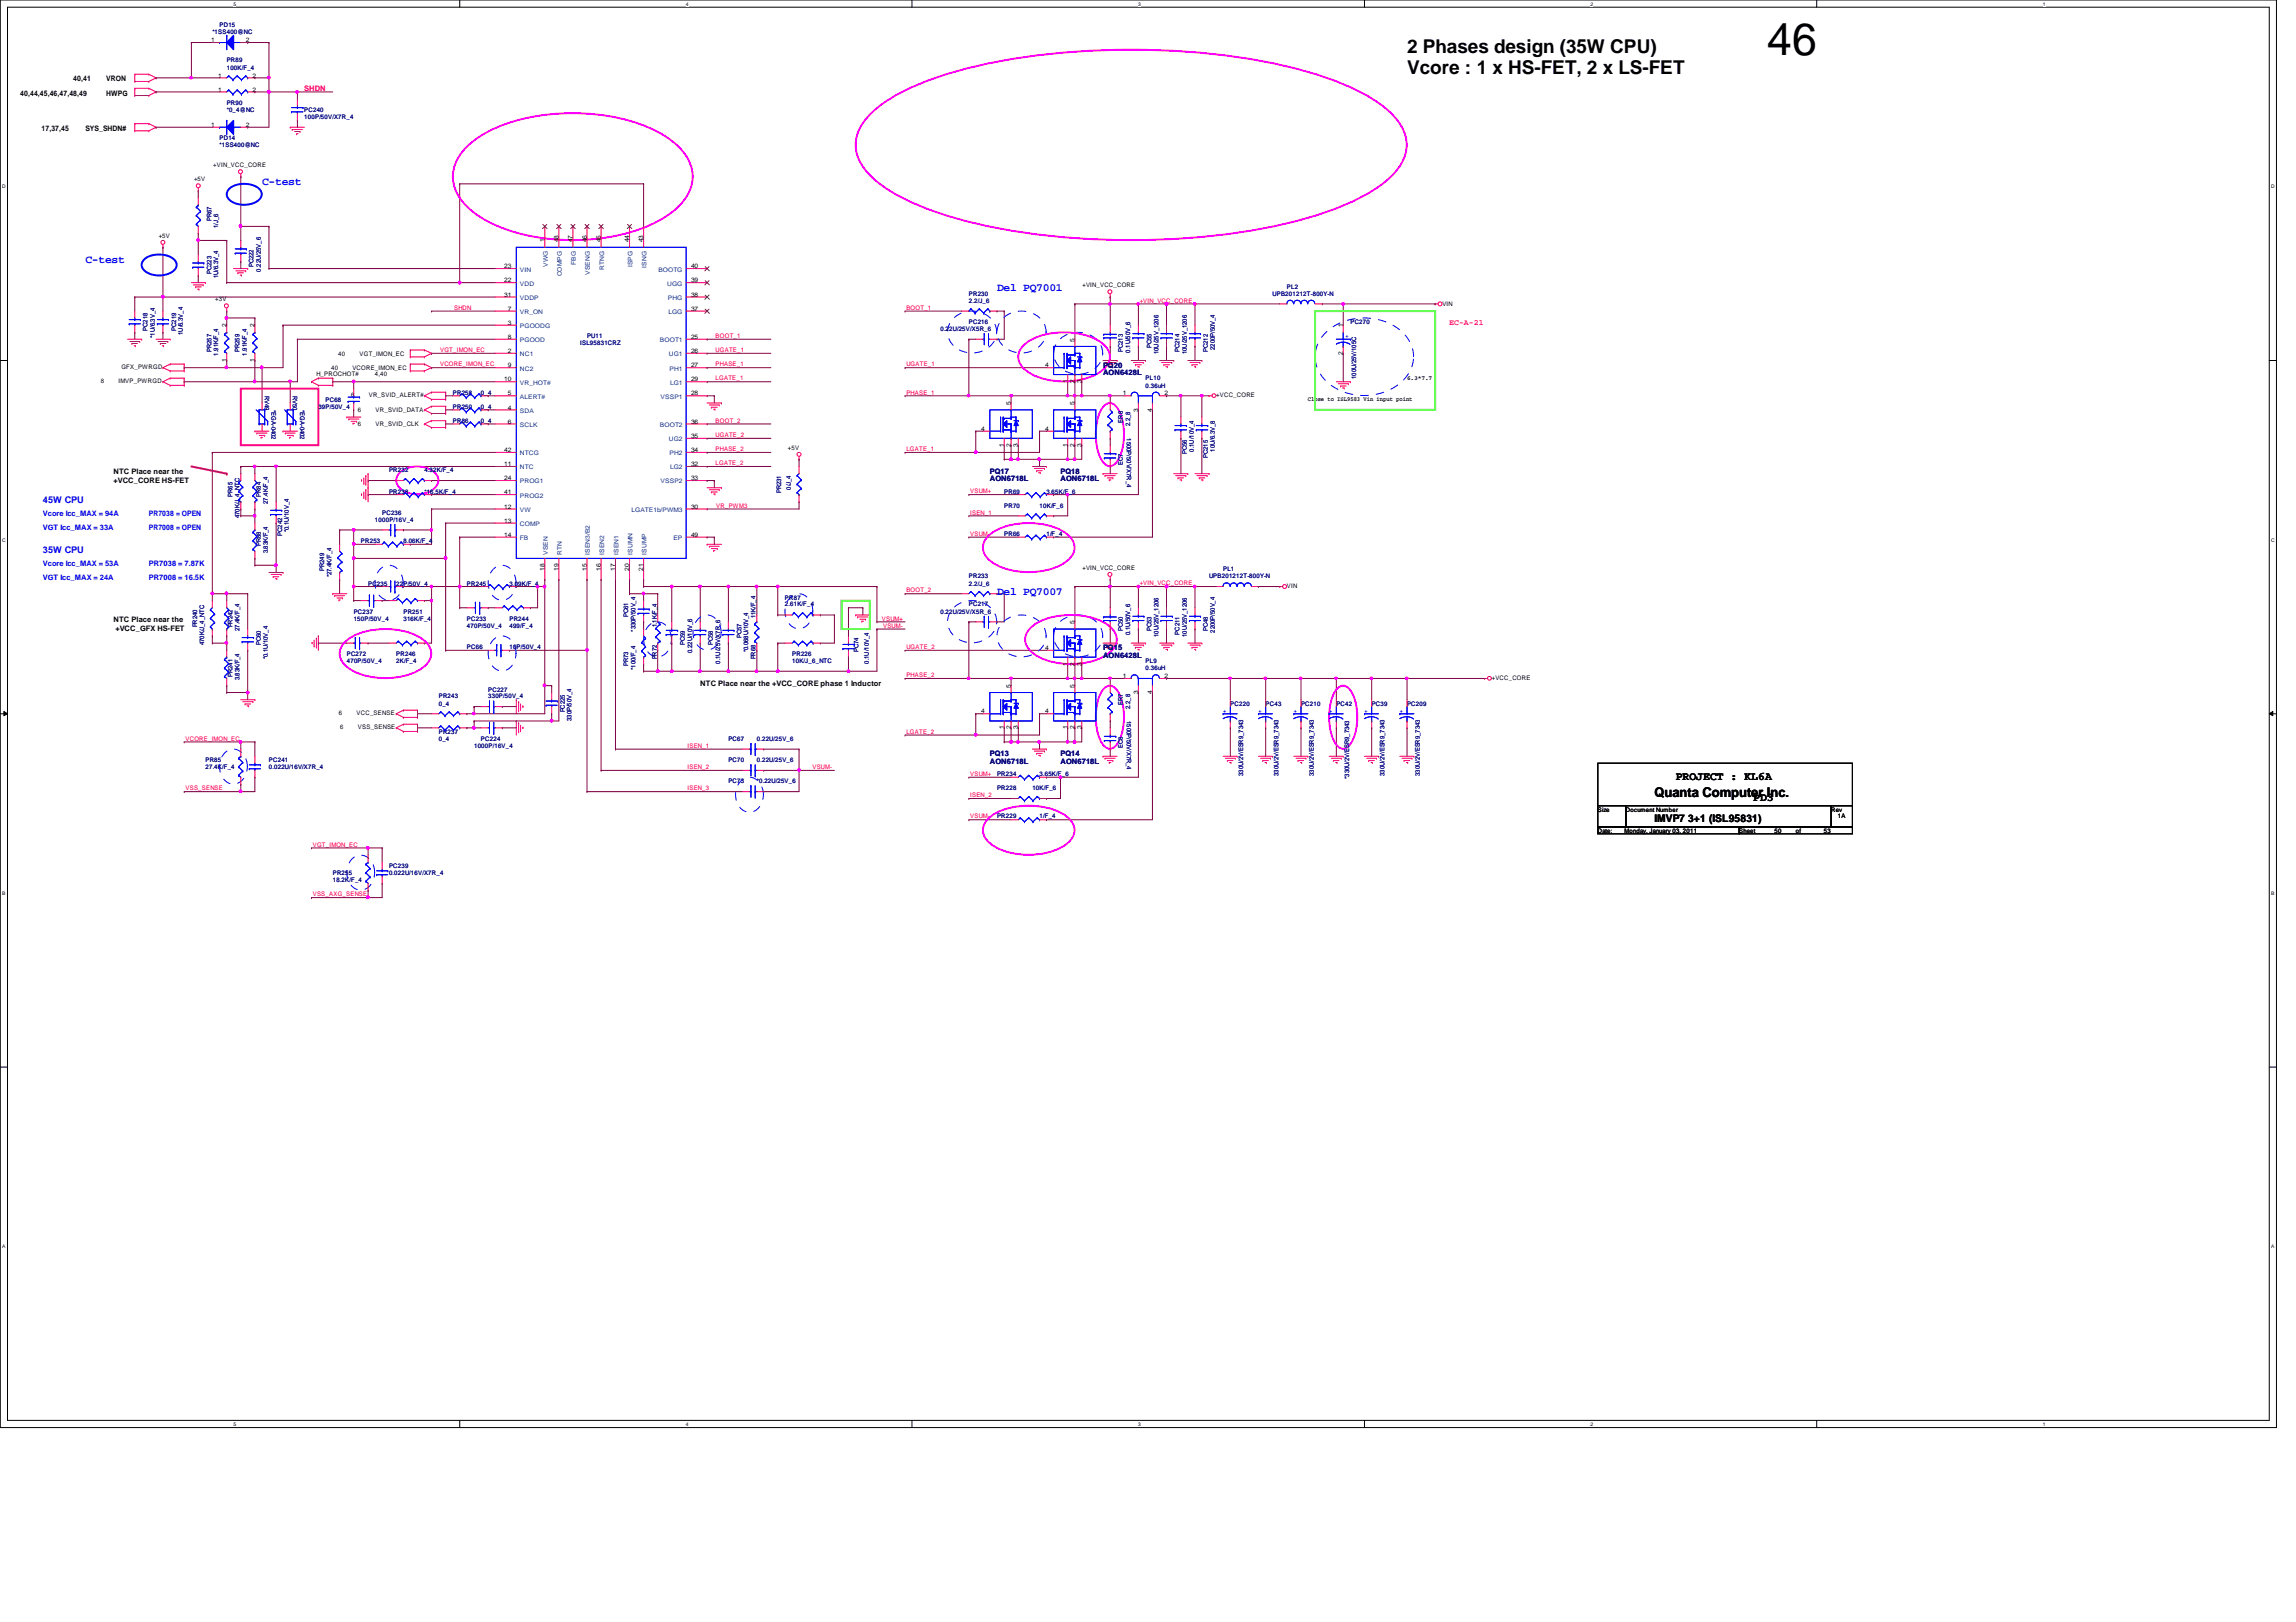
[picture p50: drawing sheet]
<svg xmlns="http://www.w3.org/2000/svg" width="297mm" height="210mm" viewBox="0 0 297 210" stroke-linecap="round" stroke-linejoin="round" font-family="sans-serif">
<defs><g id="words">
<text font-size="5.8" x="228.6" y="7.1">46</text>
<g font-size="2.5">
<text x="182" y="6.8">2 Phases design (35W CPU)</text>
<text x="182" y="9.6">Vcore : 1 x HS-FET, 2 x LS-FET</text>
</g>
<text font-size="1.7" x="214" y="103.1">Quanta Computer Inc.</text>
<g font-size="1.5">
<text x="216.8" y="101">PROJECT : KL6A</text>
<text x="226.8" y="103.7">PD3</text>
</g>
<g font-size="1.4" fill="#00f">
<text x="33.9" y="24">C-test</text>
<text x="11" y="34.1">C-test</text>
<text x="129" y="37.7">Del PQ7001</text>
<text x="129" y="77">Del PQ7007</text>
</g>
<text font-size="1.4" x="214" y="106.4">IMVP7 3+1 (ISL95831)</text>
<g font-size="1.2" fill="#00f">
<text x="5.5" y="65.1">45W CPU</text>
<text x="5.5" y="71.5">35W CPU</text>
</g>
<text font-size="1.1" fill="#ff0080" x="187.5" y="42">EC-A-21</text>
<g font-size="1">
<text x="9.5" y="10.5">40,41</text>
<text x="13.8" y="10.5">VRON</text>
<text x="2.6" y="12.4">40,44,45,46,47,48,49</text>
<text x="5.4" y="16.9">17,37,45</text>
<text x="11" y="16.9">SYS_SHDN#</text>
<text x="13.8" y="12.4">HWPG</text>
<text x="14.7" y="61.3">NTC Place near the</text>
<text x="14.7" y="62.5">+VCC_CORE HS-FET</text>
<text x="14.7" y="80.5">NTC Place near the</text>
<text x="14.9" y="81.7">+VCC_GFX HS-FET</text>
<text x="90.6" y="88.7">NTC Place near the +VCC_CORE phase 1 Inductor</text>
</g>
<text font-size="1" fill="#f00" x="39.4" y="11.7">SHDN</text>
<g font-size="1" fill="#000080">
<text x="142.7" y="47.6">PQ20</text>
<text x="142.7" y="48.5">AON6428L</text>
<text x="128.1" y="61.3">PQ17</text>
<text x="128.1" y="62.2">AON6718L</text>
<text x="137.2" y="61.3">PQ18</text>
<text x="137.2" y="62.2">AON6718L</text>
<text x="142.7" y="84.2">PQ15</text>
<text x="142.7" y="85.1">AON6428L</text>
<text x="128.1" y="97.9">PQ13</text>
<text x="128.1" y="98.8">AON6718L</text>
<text x="137.2" y="97.9">PQ14</text>
<text x="137.2" y="98.8">AON6718L</text>
</g>
<g font-size="1" fill="#00f">
<text x="5.5" y="66.8">Vcore Icc_MAX = 94A</text>
<text x="5.5" y="68.6">VGT Icc_MAX = 33A</text>
<text x="19.3" y="68.6">PR7008 = OPEN</text>
<text x="19.3" y="66.8">PR7038 = OPEN</text>
<text x="5.5" y="73.2">Vcore Icc_MAX = 53A</text>
<text x="5.5" y="75">VGT Icc_MAX = 24A</text>
<text x="19.3" y="75">PR7008 = 16.5K</text>
<text x="19.3" y="73.2">PR7038 = 7.87K</text>
</g>
<g font-size=".8">
<text x="27.3" y="5.5">1</text>
<text x="31.8" y="5.5">2</text>
<text x="28.2" y="10">1</text>
<text x="28.2" y="11.9">1</text>
<text x="32.7" y="10">2</text>
<text x="32.7" y="11.9">2</text>
<text x="27.3" y="16.4">1</text>
<text x="31.8" y="16.4">2</text>
<text x="25.1" y="23.5">+5V</text>
<text x="27.6" y="21.6">+VIN_VCC_CORE</text>
<text x="20.5" y="30.8">+5V</text>
<text x="65.2" y="34.7">23</text>
<text x="70.4" y="31.4" transform="rotate(-90 70.4 31.4)">1</text>
<text x="72.3" y="31.4" transform="rotate(-90 72.3 31.4)">48</text>
<text x="74.1" y="31.4" transform="rotate(-90 74.1 31.4)">47</text>
<text x="75.9" y="31.4" transform="rotate(-90 75.9 31.4)">46</text>
<text x="77.7" y="31.4" transform="rotate(-90 77.7 31.4)">45</text>
<text x="81.4" y="31.4" transform="rotate(-90 81.4 31.4)">44</text>
<text x="83.2" y="31.4" transform="rotate(-90 83.2 31.4)">43</text>
<text x="89.4" y="34.7">40</text>
<text x="27.9" y="39">+3V</text>
<text x="65.2" y="36.5">22</text>
<text x="65.2" y="38.4">31</text>
<text x="65.7" y="40.2">7</text>
<text x="89.4" y="40.2">37</text>
<text x="89.4" y="38.4">38</text>
<text x="89.4" y="36.5">39</text>
<text x="140" y="37.2">+VIN_VCC_CORE</text>
<text x="186.6" y="39.5">VIN</text>
<text x="15.7" y="47.8">GFX_PWRGD</text>
<text x="29.3" y="46.8" transform="rotate(-90 29.3 46.8)">1</text>
<text x="29.3" y="42.4" transform="rotate(-90 29.3 42.4)">2</text>
<text x="32.9" y="46.8" transform="rotate(-90 32.9 46.8)">1</text>
<text x="32.9" y="42.4" transform="rotate(-90 32.9 42.4)">2</text>
<text x="42.8" y="47.9">40</text>
<text x="43.8" y="46.1">40</text>
<text x="45.6" y="47.9">VCORE_IMON_EC</text>
<text x="46.5" y="46.1">VGT_IMON_EC</text>
<text x="65.7" y="45.7">2</text>
<text x="65.7" y="42">3</text>
<text x="65.7" y="43.9">8</text>
<text x="65.7" y="47.5">9</text>
<text x="89.4" y="43.9">25</text>
<text x="89.4" y="45.7">26</text>
<text x="89.4" y="47.5">27</text>
<text x="135.2" y="47.5">4</text>
<text x="139" y="44.2" transform="rotate(-90 139 44.2)">5</text>
<text x="173.7" y="45.9" transform="rotate(-90 173.7 45.9)">2</text>
<text x="173.7" y="42.4" transform="rotate(-90 173.7 42.4)">1</text>
<text x="13" y="49.6">8</text>
<text x="15.3" y="49.6">IMVP_PWRGD</text>
<text x="40.9" y="48.7">H_PROCHOT#</text>
<text x="45.4" y="51.4">6</text>
<text x="46.3" y="53.3">6</text>
<text x="47.7" y="51.4">VR_SVID_ALERT#</text>
<text x="48.5" y="48.7">4,40</text>
<text x="48.6" y="53.3">VR_SVID_DATA</text>
<text x="65.2" y="49.4">10</text>
<text x="65.7" y="53">4</text>
<text x="65.7" y="51.2">5</text>
<text x="89.4" y="51.2">28</text>
<text x="89.4" y="49.4">29</text>
<text x="130.8" y="52.4" transform="rotate(-90 130.8 52.4)">5</text>
<text x="138.1" y="49.6" transform="rotate(-90 138.1 49.6)">1</text>
<text x="139" y="52.4" transform="rotate(-90 139 52.4)">5</text>
<text x="139" y="49.6" transform="rotate(-90 139 49.6)">2</text>
<text x="139.9" y="49.6" transform="rotate(-90 139.9 49.6)">3</text>
<text x="145.2" y="51.2">1</text>
<text x="147.2" y="53.3" transform="rotate(-90 147.2 53.3)">3</text>
<text x="149.1" y="53.3" transform="rotate(-90 149.1 53.3)">4</text>
<text x="150.7" y="51.2">2</text>
<text x="157.3" y="51.4">+VCC_CORE</text>
<text x="169.2" y="51.9">Close to ISL9583 Vin input point</text>
<text x="182" y="49.1">6.3*7.7</text>
<text x="46.3" y="55.1">6</text>
<text x="48.6" y="55.1">VR_SVID_CLK</text>
<text x="65.2" y="58.5">42</text>
<text x="65.7" y="54.8">6</text>
<text x="89.4" y="58.5">34</text>
<text x="89.4" y="56.7">35</text>
<text x="89.4" y="54.8">36</text>
<text x="101.9" y="58.2">+5V</text>
<text x="127" y="55.8">4</text>
<text x="129.9" y="57.8" transform="rotate(-90 129.9 57.8)">1</text>
<text x="130.8" y="57.8" transform="rotate(-90 130.8 57.8)">2</text>
<text x="131.7" y="57.8" transform="rotate(-90 131.7 57.8)">3</text>
<text x="135.2" y="55.8">4</text>
<text x="138.1" y="57.8" transform="rotate(-90 138.1 57.8)">1</text>
<text x="139" y="57.8" transform="rotate(-90 139 57.8)">2</text>
<text x="139.9" y="57.8" transform="rotate(-90 139.9 57.8)">3</text>
<text x="65.2" y="60.3">11</text>
<text x="65.2" y="65.8">12</text>
<text x="65.2" y="62.1">24</text>
<text x="65.2" y="64">41</text>
<text x="89.4" y="65.8">30</text>
<text x="89.4" y="60.3">32</text>
<text x="89.4" y="62.1">33</text>
<text x="65.2" y="67.6">13</text>
<text x="65.2" y="69.5">14</text>
<text x="89.4" y="69.5">49</text>
<text x="70.4" y="73.8" transform="rotate(-90 70.4 73.8)">18</text>
<text x="72.3" y="73.8" transform="rotate(-90 72.3 73.8)">19</text>
<text x="75.9" y="73.8" transform="rotate(-90 75.9 73.8)">15</text>
<text x="77.7" y="73.8" transform="rotate(-90 77.7 73.8)">16</text>
<text x="79.6" y="73.8" transform="rotate(-90 79.6 73.8)">17</text>
<text x="81.4" y="73.8" transform="rotate(-90 81.4 73.8)">20</text>
<text x="83.2" y="73.8" transform="rotate(-90 83.2 73.8)">21</text>
<text x="140" y="73.7">+VIN_VCC_CORE</text>
<text x="166.5" y="76.1">VIN</text>
<text x="139" y="80.8" transform="rotate(-90 139 80.8)">5</text>
<text x="130.8" y="89" transform="rotate(-90 130.8 89)">5</text>
<text x="135.2" y="84.1">4</text>
<text x="138.1" y="86.1" transform="rotate(-90 138.1 86.1)">1</text>
<text x="139" y="89" transform="rotate(-90 139 89)">5</text>
<text x="139" y="86.1" transform="rotate(-90 139 86.1)">2</text>
<text x="139.9" y="86.1" transform="rotate(-90 139.9 86.1)">3</text>
<text x="145.2" y="87.8">1</text>
<text x="147.2" y="89.8" transform="rotate(-90 147.2 89.8)">3</text>
<text x="149.1" y="89.8" transform="rotate(-90 149.1 89.8)">4</text>
<text x="150.7" y="87.8">2</text>
<text x="193" y="88">+VCC_CORE</text>
<text x="43.9" y="92.6">6</text>
<text x="44" y="94.4">6</text>
<text x="46.1" y="92.6">VCC_SENSE</text>
<text x="46.3" y="94.4">VSS_SENSE</text>
<text x="127" y="92.3">4</text>
<text x="129.9" y="94.4" transform="rotate(-90 129.9 94.4)">1</text>
<text x="130.8" y="94.4" transform="rotate(-90 130.8 94.4)">2</text>
<text x="131.7" y="94.4" transform="rotate(-90 131.7 94.4)">3</text>
<text x="135.2" y="92.3">4</text>
<text x="138.1" y="94.4" transform="rotate(-90 138.1 94.4)">1</text>
<text x="139" y="94.4" transform="rotate(-90 139 94.4)">2</text>
<text x="139.9" y="94.4" transform="rotate(-90 139.9 94.4)">3</text>
<text x="206.7" y="105">Size</text>
<text x="206.7" y="107.8">Date:</text>
<text x="210.2" y="107.8">Monday, January 03, 2011</text>
<text x="210.4" y="105">Document Number</text>
<text x="225" y="107.8">Sheet</text>
<text x="229.6" y="107.8">50</text>
<text x="232.3" y="107.8">of</text>
<text x="236" y="107.8">53</text>
<text x="236.9" y="105">Rev</text>
<text x="237.8" y="105.9">1A</text>
</g>
<g font-size=".8" fill="#000080">
<text x="27.5" y="4.4">*1SS400@NC</text>
<text x="28.4" y="3.5">PD15</text>
<text x="29.3" y="8.1">PR89</text>
<text x="29.3" y="9">100K/F_4</text>
<text x="29.3" y="13.6">PR90</text>
<text x="29.3" y="14.5">*0_4@NC</text>
<text x="39.4" y="14.5">PC240</text>
<text x="39.4" y="15.4">100P/50V/X7R_4</text>
<text x="28.4" y="18.2">PD14</text>
<text x="28.4" y="19">*1SS400@NC</text>
<text x="27.3" y="28.6" transform="rotate(-90 27.3 28.6)">PR67</text>
<text x="28.2" y="29.5" transform="rotate(-90 28.2 29.5)">1/J_6</text>
<text x="27.3" y="35.5" transform="rotate(-90 27.3 35.5)">PC223</text>
<text x="32.8" y="34.6" transform="rotate(-90 32.8 34.6)">PC222</text>
<text x="33.7" y="35.1" transform="rotate(-90 33.7 35.1)">0.22U/25V_6</text>
<text x="28.2" y="36" transform="rotate(-90 28.2 36)">1U/6.3V_4</text>
<text x="125.3" y="41.9">PC216</text>
<text x="125.3" y="38.3">PR230</text>
<text x="125.3" y="39.2">2.2/J_6</text>
<text x="164.6" y="38.3">UPB201212T-800Y-N</text>
<text x="166.5" y="37.3">PL2</text>
<text x="174.7" y="41.9">PC270</text>
<text x="19.1" y="42.8" transform="rotate(-90 19.1 42.8)">PC218</text>
<text x="20" y="43.7" transform="rotate(-90 20 43.7)">*1U/6.3V_4</text>
<text x="22.8" y="42.8" transform="rotate(-90 22.8 42.8)">PC219</text>
<text x="23.7" y="43.3" transform="rotate(-90 23.7 43.3)">1U/6.3V_4</text>
<text x="27.3" y="45.6" transform="rotate(-90 27.3 45.6)">PR257</text>
<text x="28.2" y="46" transform="rotate(-90 28.2 46)">1.91K/F_4</text>
<text x="31" y="45.6" transform="rotate(-90 31 45.6)">PR259</text>
<text x="31.9" y="46" transform="rotate(-90 31.9 46)">1.91K/F_4</text>
<text x="75.1" y="44.7">ISL95831CRZ</text>
<text x="75.9" y="43.8">PU11</text>
<text x="121.7" y="42.8">0.22U/25V/X5R_6</text>
<text x="145.3" y="45.6" transform="rotate(-90 145.3 45.6)">PC213</text>
<text x="146.2" y="45.6" transform="rotate(-90 146.2 45.6)">0.1U/50V_6</text>
<text x="149" y="45.1" transform="rotate(-90 149 45.1)">PC55</text>
<text x="149.9" y="45.8" transform="rotate(-90 149.9 45.8)">10U/25V_1206</text>
<text x="152.6" y="45.6" transform="rotate(-90 152.6 45.6)">PC214</text>
<text x="153.5" y="45.8" transform="rotate(-90 153.5 45.8)">10U/25V_1206</text>
<text x="156.2" y="45.6" transform="rotate(-90 156.2 45.6)">PC212</text>
<text x="157.2" y="45.3" transform="rotate(-90 157.2 45.3)">2200P/50V_4</text>
<text x="34.2" y="51.2" transform="rotate(90 34.2 51.2)">RV49</text>
<text x="35.1" y="53" transform="rotate(90 35.1 53)">*EGA-0402</text>
<text x="37.9" y="51.2" transform="rotate(90 37.9 51.2)">RV50</text>
<text x="38.8" y="53" transform="rotate(90 38.8 53)">*EGA-0402</text>
<text x="41.2" y="52.9">39P/50V_4</text>
<text x="42.1" y="52">PC68</text>
<text x="58.6" y="51.1">PR258</text>
<text x="58.6" y="52.9">PR250</text>
<text x="62.2" y="51.1">0_4</text>
<text x="62.2" y="52.9">0_4</text>
<text x="148.2" y="49.2">PL10</text>
<text x="148.2" y="50.2">0.36uH</text>
<text x="175.5" y="49" transform="rotate(-90 175.5 49)">100U/25V/105C</text>
<text x="58.6" y="54.7">PR86</text>
<text x="62.2" y="54.7">0_4</text>
<text x="145.3" y="54.7" transform="rotate(-90 145.3 54.7)">ER8</text>
<text x="145.8" y="56.7" transform="rotate(90 145.8 56.7)">1500P/50V/X7R_4</text>
<text x="146.2" y="55.2" transform="rotate(-90 146.2 55.2)">2.2_8</text>
<text x="153.5" y="58.8" transform="rotate(-90 153.5 58.8)">PC56</text>
<text x="154.4" y="58.5" transform="rotate(-90 154.4 58.5)">0.1U/10V_4</text>
<text x="156.2" y="59.3" transform="rotate(-90 156.2 59.3)">PC215</text>
<text x="157.2" y="58.5" transform="rotate(-90 157.2 58.5)">10U/6.3V_8</text>
<text x="30.1" y="64.3" transform="rotate(-90 30.1 64.3)">PR65</text>
<text x="33.7" y="64.3" transform="rotate(-90 33.7 64.3)">PR84</text>
<text x="34.7" y="65.2" transform="rotate(-90 34.7 65.2)">27.4K/F_4</text>
<text x="50.3" y="61.1">PR232</text>
<text x="50.3" y="63.9">PR238</text>
<text x="54.9" y="61.1">4.32K/F_4</text>
<text x="54.9" y="63.9">*16.5K/F_4</text>
<text x="101" y="63.8" transform="rotate(-90 101 63.8)">PR231</text>
<text x="102.3" y="63.4" transform="rotate(-90 102.3 63.4)">0/J_4</text>
<text x="129.9" y="65.7">PR70</text>
<text x="129.9" y="63.9">PR69</text>
<text x="134.5" y="65.7">10K/F_6</text>
<text x="135.4" y="63.9">3.65K/F_6</text>
<text x="145.3" y="60.2" transform="rotate(-90 145.3 60.2)">EC7</text>
<text x="31" y="67.1" transform="rotate(-90 31 67.1)">470K/J_4_NTC</text>
<text x="33.7" y="70.7" transform="rotate(-90 33.7 70.7)">PR88</text>
<text x="34.7" y="71.6" transform="rotate(-90 34.7 71.6)">3.83K/F_4</text>
<text x="36.5" y="69.3" transform="rotate(-90 36.5 69.3)">PC242</text>
<text x="37.4" y="68.9" transform="rotate(-90 37.4 68.9)">*0.1U/10V_4</text>
<text x="46.7" y="70.3">PR253</text>
<text x="48.5" y="67.5">1000P/16V_4</text>
<text x="49.4" y="66.6">PC236</text>
<text x="52.2" y="70.3">8.06K/F_4</text>
<text x="129.9" y="69.3">PR66</text>
<text x="135.4" y="69.3">1/F_4</text>
<text x="41.9" y="73.9" transform="rotate(-90 41.9 73.9)">PR249</text>
<text x="42.9" y="74.7" transform="rotate(-90 42.9 74.7)">*27.4K/F_4</text>
<text x="47.6" y="75.8">PC235</text>
<text x="51.3" y="75.8">22P/50V_4</text>
<text x="60.4" y="75.8">PR245</text>
<text x="65.9" y="75.8">3.09K/F_4</text>
<text x="101.6" y="77.6">PR87</text>
<text x="125.3" y="74.8">PR233</text>
<text x="125.3" y="75.8">2.2/J_6</text>
<text x="156.4" y="74.8">UPB201212T-800Y-N</text>
<text x="158.2" y="73.9">PL1</text>
<text x="25.5" y="81.2" transform="rotate(-90 25.5 81.2)">PR240</text>
<text x="26.4" y="83.5" transform="rotate(-90 26.4 83.5)">470K/J_4_NTC</text>
<text x="30.1" y="81.2" transform="rotate(-90 30.1 81.2)">PR242</text>
<text x="31" y="81.7" transform="rotate(-90 31 81.7)">27.4K/F_4</text>
<text x="33.7" y="83.5" transform="rotate(-90 33.7 83.5)">PC60</text>
<text x="45.8" y="79.4">PC237</text>
<text x="45.8" y="80.3">150P/50V_4</text>
<text x="52.2" y="79.4">PR251</text>
<text x="52.2" y="80.3">316K/F_4</text>
<text x="60.4" y="80.3">PC233</text>
<text x="60.4" y="81.2">470P/50V_4</text>
<text x="60.4" y="84">PC66</text>
<text x="65.9" y="80.3">PR244</text>
<text x="65.9" y="81.2">499/F_4</text>
<text x="65.9" y="84">10P/50V_4</text>
<text x="81.3" y="79.8" transform="rotate(-90 81.3 79.8)">PC61</text>
<text x="82.2" y="81.7" transform="rotate(-90 82.2 81.7)">*330P/50V_4</text>
<text x="85" y="81.2" transform="rotate(-90 85 81.2)">1.1K/F_4</text>
<text x="88.6" y="83.5" transform="rotate(-90 88.6 83.5)">PC59</text>
<text x="92.2" y="83.5" transform="rotate(-90 92.2 83.5)">PC58</text>
<text x="95.9" y="82.6" transform="rotate(-90 95.9 82.6)">PC57</text>
<text x="97.7" y="80" transform="rotate(-90 97.7 80)">11K/F_4</text>
<text x="101.6" y="78.5">2.61K/F_4</text>
<text x="121.7" y="79.4">0.22U/25V/X5R_6</text>
<text x="125.3" y="78.5">PC217</text>
<text x="145.3" y="81.7" transform="rotate(-90 145.3 81.7)">PC50</text>
<text x="146.2" y="82.2" transform="rotate(-90 146.2 82.2)">0.1U/50V_6</text>
<text x="149" y="81.7" transform="rotate(-90 149 81.7)">PC53</text>
<text x="149.9" y="82.4" transform="rotate(-90 149.9 82.4)">10U/25V_1206</text>
<text x="152.6" y="82.1" transform="rotate(-90 152.6 82.1)">PC211</text>
<text x="153.5" y="82.4" transform="rotate(-90 153.5 82.4)">10U/25V_1206</text>
<text x="156.2" y="81.7" transform="rotate(-90 156.2 81.7)">PC48</text>
<text x="157.2" y="81.9" transform="rotate(-90 157.2 81.9)">2200P/50V_4</text>
<text x="30.1" y="87.6" transform="rotate(-90 30.1 87.6)">PR241</text>
<text x="31" y="88.1" transform="rotate(-90 31 88.1)">3.83K/F_4</text>
<text x="34.7" y="85.3" transform="rotate(-90 34.7 85.3)">*0.1U/10V_4</text>
<text x="44.9" y="84.9">PC272</text>
<text x="44.9" y="85.8">470P/50V_4</text>
<text x="51.3" y="84.9">PR246</text>
<text x="51.3" y="85.8">2K/F_4</text>
<text x="63.2" y="89.5">PC227</text>
<text x="81.3" y="86.2" transform="rotate(-90 81.3 86.2)">PR73</text>
<text x="82.2" y="86.7" transform="rotate(-90 82.2 86.7)">*100/F_4</text>
<text x="85" y="85.3" transform="rotate(-90 85 85.3)">PR72</text>
<text x="89.5" y="84.5" transform="rotate(-90 89.5 84.5)">0.22U/10V_6</text>
<text x="93.2" y="85.9" transform="rotate(-90 93.2 85.9)">0.1U/25V/X7R_6</text>
<text x="96.8" y="84.4" transform="rotate(-90 96.8 84.4)">*0.068U/10V_4</text>
<text x="97.7" y="85.3" transform="rotate(-90 97.7 85.3)">PR68</text>
<text x="102.5" y="84.9">PR226</text>
<text x="102.5" y="85.8">10K/J_6_NTC</text>
<text x="111.1" y="84.4" transform="rotate(-90 111.1 84.4)">PC74</text>
<text x="112.4" y="85.9" transform="rotate(-90 112.4 85.9)">0.1U/10V_4</text>
<text x="148.2" y="85.8">PL9</text>
<text x="148.2" y="86.7">0.36uH</text>
<text x="56.8" y="95">PR237</text>
<text x="56.8" y="95.9">0_4</text>
<text x="56.8" y="90.4">PR243</text>
<text x="56.8" y="91.3">0_4</text>
<text x="62.2" y="95.9">PC224</text>
<text x="63.2" y="90.4">330P/50V_4</text>
<text x="73.1" y="92.2" transform="rotate(-90 73.1 92.2)">PC225</text>
<text x="74" y="93.3" transform="rotate(-90 74 93.3)">330P/50V_4</text>
<text x="94.2" y="95.9">PC67</text>
<text x="97.9" y="95.9">0.22U/25V_6</text>
<text x="145.3" y="91.3" transform="rotate(-90 145.3 91.3)">ER7</text>
<text x="145.8" y="93.3" transform="rotate(90 145.8 93.3)">1500P/50V/X7R_4</text>
<text x="146.2" y="91.7" transform="rotate(-90 146.2 91.7)">2.2_8</text>
<text x="159.2" y="91.3">PC220</text>
<text x="163.7" y="91.3">PC43</text>
<text x="168.3" y="91.3">PC210</text>
<text x="172.9" y="91.3">PC42</text>
<text x="177.5" y="91.3">PC39</text>
<text x="182" y="91.3">PC209</text>
<text x="26.6" y="98.6">PR85</text>
<text x="26.6" y="99.5">27.4K/F_4</text>
<text x="34.8" y="98.6">PC241</text>
<text x="34.8" y="99.5">0.022U/16V/X7R_4</text>
<text x="61.3" y="96.8">1000P/16V_4</text>
<text x="94.2" y="98.6">PC70</text>
<text x="94.2" y="101.3">PC73</text>
<text x="97.9" y="98.6">0.22U/25V_6</text>
<text x="97.9" y="101.3">*0.22U/25V_6</text>
<text x="129" y="100.5">PR234</text>
<text x="134.5" y="100.5">3.65K/F_6</text>
<text x="145.3" y="96.8" transform="rotate(-90 145.3 96.8)">EC8</text>
<text x="160.8" y="100.4" transform="rotate(-90 160.8 100.4)">330U/2V/ESR9_7343</text>
<text x="165.4" y="100.4" transform="rotate(-90 165.4 100.4)">330U/2V/ESR9_7343</text>
<text x="170" y="100.4" transform="rotate(-90 170 100.4)">330U/2V/ESR9_7343</text>
<text x="174.5" y="100.8" transform="rotate(-90 174.5 100.8)">*330U/2V/ESR9_7343</text>
<text x="179.1" y="100.4" transform="rotate(-90 179.1 100.4)">330U/2V/ESR9_7343</text>
<text x="183.7" y="100.4" transform="rotate(-90 183.7 100.4)">330U/2V/ESR9_7343</text>
<text x="129" y="102.3">PR228</text>
<text x="129" y="105.9">PR229</text>
<text x="133.6" y="102.3">10K/F_6</text>
<text x="134.5" y="105.9">1/F_4</text>
<text x="43" y="113.2">PR255</text>
<text x="50.3" y="112.4">PC239</text>
<text x="50.3" y="113.2">0.022U/16V/X7R_4</text>
<text x="43" y="114.2">18.2K/F_4</text>
</g>
<g font-size=".8" fill="#004080">
<text x="67.3" y="35.1">VIN</text>
<text x="70.9" y="34.5" transform="rotate(-90 70.9 34.5)">VWG</text>
<text x="72.7" y="35.8" transform="rotate(-90 72.7 35.8)">COMPG</text>
<text x="74.5" y="34.2" transform="rotate(-90 74.5 34.2)">FBG</text>
<text x="76.3" y="35.6" transform="rotate(-90 76.3 35.6)">VSENG</text>
<text x="78.1" y="34.9" transform="rotate(-90 78.1 34.9)">RTNG</text>
<text x="81.8" y="34.6" transform="rotate(-90 81.8 34.6)">ISPG</text>
<text x="83.6" y="34.6" transform="rotate(-90 83.6 34.6)">ISNG</text>
<text x="85.2" y="35.1">BOOTG</text>
<text x="67.3" y="40.6">VR_ON</text>
<text x="67.3" y="37">VDD</text>
<text x="67.3" y="38.8">VDDP</text>
<text x="86.3" y="37">UGG</text>
<text x="86.4" y="38.8">PHG</text>
<text x="86.5" y="40.6">LGG</text>
<text x="67.3" y="46.1">NC1</text>
<text x="67.3" y="42.5">PGOODG</text>
<text x="67.3" y="44.3">PGOOD</text>
<text x="67.3" y="48">NC2</text>
<text x="85.4" y="44.3">BOOT1</text>
<text x="86.5" y="46.1">UG1</text>
<text x="86.6" y="48">PH1</text>
<text x="67.3" y="53.4">SDA</text>
<text x="67.3" y="51.6">ALERT#</text>
<text x="67.3" y="49.8">VR_HOT#</text>
<text x="85.5" y="51.6">VSSP1</text>
<text x="86.7" y="49.8">LG1</text>
<text x="67.3" y="55.2">SCLK</text>
<text x="67.3" y="58.9">NTCG</text>
<text x="85.4" y="55.2">BOOT2</text>
<text x="86.5" y="57.1">UG2</text>
<text x="86.6" y="58.9">PH2</text>
<text x="67.3" y="60.7">NTC</text>
<text x="67.3" y="62.6">PROG1</text>
<text x="67.3" y="64.4">PROG2</text>
<text x="85.5" y="62.6">VSSP2</text>
<text x="86.7" y="60.7">LG2</text>
<text x="67.3" y="66.3">VW</text>
<text x="67.3" y="68.1">COMP</text>
<text x="67.3" y="69.9">FB</text>
<text x="70.9" y="71.8" transform="rotate(-90 70.9 71.8)">VSEN</text>
<text x="72.7" y="71.8" transform="rotate(-90 72.7 71.8)">RTN</text>
<text x="76.3" y="71.8" transform="rotate(-90 76.3 71.8)">ISEN3/B2</text>
<text x="78.1" y="71.8" transform="rotate(-90 78.1 71.8)">ISEN2</text>
<text x="80" y="71.8" transform="rotate(-90 80 71.8)">ISEN1</text>
<text x="81.7" y="66.3">LGATE1b/PWM3</text>
<text x="81.8" y="71.8" transform="rotate(-90 81.8 71.8)">ISUMN</text>
<text x="83.6" y="71.8" transform="rotate(-90 83.6 71.8)">ISUMP</text>
<text x="87.1" y="69.9">EP</text>
</g>
<g font-size=".8" fill="#f00">
<text x="58.8" y="40.1">SHDN</text>
<text x="117.3" y="40.1">BOOT_1</text>
<text x="147.4" y="39.2">+VIN_VCC_CORE</text>
<text x="56.9" y="47.4">VCORE_IMON_EC</text>
<text x="56.9" y="45.6">VGT_IMON_EC</text>
<text x="92.6" y="43.7">BOOT_1</text>
<text x="92.6" y="45.6">UGATE_1</text>
<text x="92.6" y="47.4">PHASE_1</text>
<text x="117.3" y="47.4">UGATE_1</text>
<text x="92.6" y="49.2">LGATE_1</text>
<text x="117.3" y="51.1">PHASE_1</text>
<text x="92.6" y="56.6">UGATE_2</text>
<text x="92.6" y="54.7">BOOT_2</text>
<text x="92.6" y="58.4">PHASE_2</text>
<text x="117.3" y="58.4">LGATE_1</text>
<text x="92.6" y="60.2">LGATE_2</text>
<text x="92.7" y="65.7">VR_PWM3</text>
<text x="125.5" y="63.8">VSUM+</text>
<text x="125.5" y="69.3">VSUM-</text>
<text x="125.5" y="66.6">ISEN_1</text>
<text x="117.3" y="76.7">BOOT_2</text>
<text x="147.4" y="75.7">+VIN_VCC_CORE</text>
<text x="114.1" y="80.3">VSUM+</text>
<text x="114.3" y="81.2">VSUM-</text>
<text x="117.3" y="84">UGATE_2</text>
<text x="117.3" y="87.6">PHASE_2</text>
<text x="24" y="95.8">VCORE_IMON_EC</text>
<text x="117.3" y="95">LGATE_2</text>
<text x="88.9" y="96.8">ISEN_1</text>
<text x="88.9" y="99.5">ISEN_2</text>
<text x="105.1" y="99.5">VSUM-</text>
<text x="125.5" y="100.4">VSUM+</text>
<text x="24" y="102.3">VSS_SENSE</text>
<text x="88.9" y="102.3">ISEN_3</text>
<text x="125.5" y="103.2">ISEN_2</text>
<text x="125.5" y="105.9">VSUM-</text>
<text x="40.5" y="109.6">VGT_IMON_EC</text>
<text x="40.5" y="116">VSS_AXG_SENSE</text>
</g>
<g font-size=".8" fill="#00f">
<text x="174.1" y="43.7">+</text>
<text x="158.2" y="92.2">+</text>
<text x="162.8" y="92.2">+</text>
<text x="167.4" y="92.2">+</text>
<text x="172" y="92.2">+</text>
<text x="176.5" y="92.2">+</text>
<text x="181.1" y="92.2">+</text>
</g>
<g font-size=".6">
<text x="30.2" y=".7">5</text>
<text x="88.7" y=".7">4</text>
<text x="147.2" y=".7">3</text>
<text x="205.8" y=".7">2</text>
<text x="264.3" y=".7">1</text>
<text x=".3" y="24.4">D</text>
<text x="293.8" y="24.4">D</text>
<text x=".3" y="70.1">C</text>
<text x="293.8" y="70.1">C</text>
<text x=".3" y="115.8">B</text>
<text x="293.8" y="115.8">B</text>
<text x=".3" y="161.5">A</text>
<text x="293.8" y="161.5">A</text>
<text x="30.2" y="184.5">5</text>
<text x="88.7" y="184.5">4</text>
<text x="147.2" y="184.5">3</text>
<text x="205.8" y="184.5">2</text>
<text x="264.3" y="184.5">1</text>
</g>
</g></defs>
<path d="M0 0h294.5v184.7h-294.5zM1 .9h292.6v182.9h-292.6z" fill="none" stroke="#000" stroke-width=".13"/>
<g fill="#fff">
<path d="M30.2 .1h.4v.7h-.4z"/>
<path d="M30.2 183.9h.4v.8h-.4z"/>
</g>
<path d="M59.5 0v.9M59.5 183.8v.9" fill="none" stroke="#000" stroke-width=".13"/>
<g fill="#fff">
<path d="M88.7 .1h.4v.7h-.4z"/>
<path d="M88.7 183.9h.4v.8h-.4z"/>
</g>
<path d="M118 0v.9M118 183.8v.9" fill="none" stroke="#000" stroke-width=".13"/>
<g fill="#fff">
<path d="M147.2 .1h.4v.7h-.4z"/>
<path d="M147.2 183.9h.4v.8h-.4z"/>
</g>
<path d="M176.5 0v.9M176.5 183.8v.9" fill="none" stroke="#000" stroke-width=".13"/>
<g fill="#fff">
<path d="M205.8 .1h.3v.7h-.3z"/>
<path d="M205.8 183.9h.3v.8h-.3z"/>
</g>
<path d="M235 0v.9M235 183.8v.9" fill="none" stroke="#000" stroke-width=".13"/>
<g fill="#fff">
<path d="M264.3 .1h.3v.7h-.3z"/>
<path d="M264.3 183.9h.3v.8h-.3z"/>
<path d="M.3 23.8h.5v.7h-.5z"/>
<path d="M293.8 23.8h.5v.7h-.5z"/>
<path d="M.3 69.5h.5v.7h-.5z"/>
<path d="M293.8 69.5h.5v.7h-.5z"/>
</g>
<path d="M0 46.7h1M293.6 46.7h.9" fill="none" stroke="#000" stroke-width=".13"/>
<g fill="#fff">
<path d="M.3 115.2h.4v.8h-.4z"/>
<path d="M293.8 115.2h.5v.8h-.5z"/>
</g>
<path d="M0 92.4h1M.5 92.1l.5 .3-.5 .2zM293.6 92.4l.4-.3v.5zM293.6 92.4h.9" fill="none" stroke="#000" stroke-width=".13"/>
<path d="M.5 92.1l.5 .3-.5 .2zM293.6 92.4l.4-.3v.5z" fill="#000"/>
<g fill="#fff">
<path d="M.3 161h.4v.7h-.4z"/>
<path d="M293.8 161h.4v.7h-.4z"/>
</g>
<path d="M0 138.1h1M293.6 138.1h.9" fill="none" stroke="#000" stroke-width=".13"/>
<path d="M177.5 87.8h.1M177.5 87.8v2.8M177.5 87.8h4.5" fill="none" stroke="#800040" stroke-width=".13"/>
<path d="M177.3 87.7h.2v.2h-.2z" fill-rule="evenodd" fill="#f0f"/>
<path d="M177.3 87.7h.2v.2h-.2z" fill="none" stroke="#f0f" stroke-width=".13"/>
<path d="M57.7 51.2h.1M57.7 51.2h.9M91.5 56.7h.1M91.5 54.9h.1M91.5 56.7h8.2M91.5 54.9h8.2M140 49.4h.1M140 49.4v1.8M135.4 100.6h.1M135.4 100.6h1.8M137.2 100.6h.1M137.2 100.6v2.7" fill="none" stroke="#800040" stroke-width=".13"/>
<path d="M139.8 51.1h.3v.2h-.3z" fill-rule="evenodd" fill="#f0f"/>
<path d="M139.8 51.1h.3v.2h-.3z" fill="none" stroke="#f0f" stroke-width=".13"/>
<path d="M139.1 39.3h.1M139.1 39.3v4.6M182 87.8h.1M182 87.8v2.8M182 87.8h10.1" fill="none" stroke="#800040" stroke-width=".13"/>
<path d="M181.9 87.7h.2v.2h-.2z" fill-rule="evenodd" fill="#f0f"/>
<path d="M181.9 87.7h.2v.2h-.2z" fill="none" stroke="#f0f" stroke-width=".13"/>
<path d="M66.8 75.9h.1M66.8 75.9h2.8M68.6 78.7h.1M69.6 75.9h.1M69.6 75.9v2.8h-1" fill="none" stroke="#800040" stroke-width=".13"/>
<path d="M69.4 75.8h.2v.2h-.2z" fill-rule="evenodd" fill="#f0f"/>
<path d="M69.4 75.8h.2v.2h-.2z" fill="none" stroke="#f0f" stroke-width=".13"/>
<path d="M31.2 101.5h.1M31.2 102.4h.1M31.2 101.5v.9M33 100.6h.1M33 100.6v1.8h-1.8" fill="none" stroke="#800040" stroke-width=".13"/>
<path d="M31 102.3h.2v.2h-.2z" fill-rule="evenodd" fill="#f0f"/>
<path d="M31 102.3h.2v.2h-.2z" fill="none" stroke="#f0f" stroke-width=".13"/>
<path d="M23.8 96h.1M23.8 96h9.2M31.2 96h.1M31.2 96v.9M33 96h.1M33 96v1.9" fill="none" stroke="#800040" stroke-width=".13"/>
<path d="M31 95.9h.2v.2h-.2z" fill-rule="evenodd" fill="#f0f"/>
<path d="M31 95.9h.2v.2h-.2z" fill="none" stroke="#f0f" stroke-width=".13"/>
<g fill="none" stroke="#800040" stroke-width=".13">
<path d="M143.6 38.4h.1M143.6 38.4v.9M55.8 47.6h.1M55.8 47.6h8.2M91.5 43.9h.1M91.5 45.7h.1M91.5 49.4h.1M91.5 47.6h.1M91.5 47.6h8.2M91.5 43.9h8.2M91.5 45.7h8.2M91.5 49.4h8.2"/>
<path d="M117.1 47.6h.1M117.1 47.6h18.3M138.1 49.4h.1M138.1 49.4v1.8M149.1 53h.1M149.1 53v16.5h-12.8M69.6 75.9h.1M69.6 75.9h.9M136.3 66.8h.1M136.3 69.5h.1M136.3 66.8h1.8M138.1 86h.1"/>
<path d="M138.1 86v1.8M159.2 94.2h.1M159.2 94.2v3.7M163.7 94.2h.1M163.7 94.2v3.7M168.3 94.2h.1M168.3 94.2v3.7M23.8 102.4h.1M23.8 102.4h7.4M135.4 106.1h.1M135.4 106.1h13.7M137.2 100.6h.1"/>
<path d="M137.2 100.6h10.1"/>
</g>
<path d="M137.1 100.5h.2v.2h-.2z" fill-rule="evenodd" fill="#f0f"/>
<path d="M137.1 100.5h.2v.2h-.2z" fill="none" stroke="#f0f" stroke-width=".13"/>
<path d="M139.1 75.9h.1M139.1 75.9v4.6M140 86h.1M140 86v1.8" fill="none" stroke="#800040" stroke-width=".13"/>
<path d="M139.8 87.7h.3v.2h-.3z" fill-rule="evenodd" fill="#f0f"/>
<path d="M139.8 87.7h.3v.2h-.3z" fill="none" stroke="#f0f" stroke-width=".13"/>
<g fill="none" stroke="#800040" stroke-width=".13">
<path d="M63.2 51.2h.1M63.2 51.2h.8M129 40.3h.1M129 43.9h.1M129 40.3h.9M129.9 40.3h.1M129.9 40.3v3.6h-.9M117.1 84.2h.1M117.1 84.2h18.3M159.2 87.8h.1M159.2 87.8v2.8M159.2 87.8h4.5"/>
<path d="M172.9 94.2h.1M172.9 94.2v3.7M135.4 103.3h.1M135.4 103.3h1.8"/>
</g>
<path d="M159 87.7h.2v.2h-.2z" fill-rule="evenodd" fill="#f0f"/>
<path d="M159 87.7h.2v.2h-.2z" fill="none" stroke="#f0f" stroke-width=".13"/>
<path d="M91.5 51.2h.1M91.5 51.2h.9M92.4 51.2h.1M92.4 51.2v1M47.6 109.7h.1M47.6 109.7h1.8" fill="none" stroke="#800040" stroke-width=".13"/>
<path d="M47.4 109.6h.3v.2h-.3z" fill-rule="evenodd" fill="#f0f"/>
<path d="M47.4 109.6h.3v.2h-.3z" fill="none" stroke="#f0f" stroke-width=".13"/>
<path d="M40.3 109.7h.1M40.3 109.7h7.3M47.6 109.7h.1M47.6 116.2h.1M47.6 109.7v1M47.6 116.2h1.8M49.4 109.7h.1M49.4 109.7v1.9" fill="none" stroke="#800040" stroke-width=".13"/>
<path d="M47.4 116h.3v.2h-.3z" fill-rule="evenodd" fill="#f0f"/>
<path d="M47.4 116h.3v.2h-.3z" fill="none" stroke="#f0f" stroke-width=".13"/>
<g fill="none" stroke="#800040" stroke-width=".13">
<path d="M63.2 53h.1M63.2 53h.8M129 76.8h.1M129 76.8h.9M129.9 76.8h.1M129.9 76.8v3.7h-.9M125.3 87.8h.1M125.3 87.8h5.5M129 80.5h.1M129.9 94.2h.1M129.9 94.2v1.8M134.5 92.4h.1"/>
<path d="M134.5 92.4v2.7M139.1 87.8h.1M139.1 87.8v.9M150.9 87.8h.1M150.9 87.8h8.3M40.3 116.2h.1M47.6 115.2h.1M47.6 115.2v1h-7.3M49.4 114.3h.1M49.4 114.3v1.9"/>
</g>
<path d="M125.2 87.7h.2v.2h-.2z" fill-rule="evenodd" fill="#f0f"/>
<path d="M125.2 87.7h.2v.2h-.2z" fill="none" stroke="#f0f" stroke-width=".13"/>
<path d="M130.8 87.8h.1M130.8 87.8v.9M130.8 87.8h7.3M139.1 96h.1M140 94.2h.1M140 94.2v1.8h-.9" fill="none" stroke="#800040" stroke-width=".13"/>
<path d="M130.7 87.7h.2v.2h-.2z" fill-rule="evenodd" fill="#f0f"/>
<path d="M130.7 87.7h.2v.2h-.2z" fill="none" stroke="#f0f" stroke-width=".13"/>
<path d="M150.9 75.9h.1M150.9 75.9h3.7M140 87.8h.1M140 87.8h3.6M143.6 87.8h.1M143.6 96.9h.1M143.6 93.3h.1M143.6 87.8v.9M143.6 93.3v.9M143.6 96.9v1" fill="none" stroke="#800040" stroke-width=".13"/>
<path d="M150.8 75.8h.2v.2h-.2z" fill-rule="evenodd" fill="#f0f"/>
<path d="M150.8 75.8h.2v.2h-.2z" fill="none" stroke="#f0f" stroke-width=".13"/>
<path d="M130.8 96h.1M130.8 96h.9" fill="none" stroke="#800040" stroke-width=".13"/>
<path d="M130.7 95.9h.2v.2h-.2z" fill-rule="evenodd" fill="#f0f"/>
<path d="M130.7 95.9h.2v.2h-.2z" fill="none" stroke="#f0f" stroke-width=".13"/>
<path d="M154.6 75.9h.1M154.6 75.9h2.7" fill="none" stroke="#800040" stroke-width=".13"/>
<path d="M154.4 75.8h.3v.2h-.3z" fill-rule="evenodd" fill="#f0f"/>
<path d="M154.4 75.8h.3v.2h-.3z" fill="none" stroke="#f0f" stroke-width=".13"/>
<path d="M131.7 94.2h.1M131.7 94.2v1.8M134.5 96h.1M134.5 96v.9M143.6 87.8h.1M143.6 87.8h1.9" fill="none" stroke="#800040" stroke-width=".13"/>
<path d="M143.5 87.7h.2v.2h-.2z" fill-rule="evenodd" fill="#f0f"/>
<path d="M143.5 87.7h.2v.2h-.2z" fill="none" stroke="#f0f" stroke-width=".13"/>
<path d="M138.1 94.2h.1M138.1 94.2v1.8" fill="none" stroke="#800040" stroke-width=".13"/>
<path d="M138 95.9h.2v.2h-.2z" fill-rule="evenodd" fill="#f0f"/>
<path d="M138 95.9h.2v.2h-.2z" fill="none" stroke="#f0f" stroke-width=".13"/>
<path d="M138.1 87.8h.1M138.1 87.8h1" fill="none" stroke="#800040" stroke-width=".13"/>
<path d="M138 87.7h.2v.2h-.2z" fill-rule="evenodd" fill="#f0f"/>
<path d="M138 87.7h.2v.2h-.2z" fill="none" stroke="#f0f" stroke-width=".13"/>
<path d="M134.5 96h.1M134.5 96h3.6" fill="none" stroke="#800040" stroke-width=".13"/>
<path d="M134.3 95.9h.3v.2h-.3z" fill-rule="evenodd" fill="#f0f"/>
<path d="M134.3 95.9h.3v.2h-.3z" fill="none" stroke="#f0f" stroke-width=".13"/>
<path d="M130.8 94.2h.1M130.8 94.2v1.8" fill="none" stroke="#800040" stroke-width=".13"/>
<path d="M130.7 95.9h.2v.2h-.2z" fill-rule="evenodd" fill="#f0f"/>
<path d="M130.7 95.9h.2v.2h-.2z" fill="none" stroke="#f0f" stroke-width=".13"/>
<path d="M126.2 95.1h.1M126.2 95.1h8.3" fill="none" stroke="#800040" stroke-width=".13"/>
<path d="M126.1 94.9h.3v.3h-.3z" fill-rule="evenodd" fill="#f0f"/>
<path d="M126.1 94.9h.3v.3h-.3z" fill="none" stroke="#f0f" stroke-width=".13"/>
<path d="M139.1 94.2h.1M139.1 94.2v1.8" fill="none" stroke="#800040" stroke-width=".13"/>
<path d="M138.9 95.9h.2v.2h-.2z" fill-rule="evenodd" fill="#f0f"/>
<path d="M138.9 95.9h.2v.2h-.2z" fill="none" stroke="#f0f" stroke-width=".13"/>
<path d="M143.6 75.9h.1M143.6 75.9h3.7M126.2 92.4h.1M126.2 92.4h1" fill="none" stroke="#800040" stroke-width=".13"/>
<path d="M143.5 75.8h.2v.2h-.2z" fill-rule="evenodd" fill="#f0f"/>
<path d="M143.5 75.8h.2v.2h-.2z" fill="none" stroke="#f0f" stroke-width=".13"/>
<g fill="none" stroke="#800040" stroke-width=".13">
<path d="M139.1 75.9h.1M139.1 75.9h4.5M143.6 75.9h.1M143.6 75.9v2.8M147.3 75.9h.1M147.3 75.9h3.6M147.3 75.9v2.8M150.9 75.9h.1M150.9 75.9v2.8M154.6 75.9h.1M154.6 75.9v2.8M143.6 81.4h.1"/>
<path d="M143.6 81.4v1.8M147.3 81.4h.1M147.3 81.4v1.8M150.9 81.4h.1M150.9 81.4v1.8M154.6 81.4h.1M154.6 81.4v1.8"/>
</g>
<path d="M150.8 75.8h.2v.2h-.2z" fill-rule="evenodd" fill="#f0f"/>
<path d="M150.8 75.8h.2v.2h-.2z" fill="none" stroke="#f0f" stroke-width=".13"/>
<path d="M147.1 75.8h.2v.2h-.2z" fill-rule="evenodd" fill="#f0f"/>
<path d="M147.1 75.8h.2v.2h-.2z" fill="none" stroke="#f0f" stroke-width=".13"/>
<g fill="none" stroke="#800040" stroke-width=".13">
<path d="M117.1 76.8h.1M117.1 76.8h7.3M162.8 75.9h.1M162.8 75.9h2.8M117.1 95.1h.1M126.2 92.4h.1M126.2 92.4v2.7h-9.1M129.9 96h.1M129.9 96h.9M131.7 96h.1M131.7 96h2.8M134.5 92.4h.1"/>
<path d="M134.5 92.4h.9M138.1 96h.1M138.1 96h1M147.3 89.6h.1M147.3 89.6v11M125.3 103.3h.1M125.3 106.1h.1M125.3 100.6h.1M125.3 103.3h5.5M125.3 106.1h5.5M125.3 100.6h5.5"/>
</g>
<path d="M131.6 95.9h.2v.2h-.2z" fill-rule="evenodd" fill="#f0f"/>
<path d="M131.6 95.9h.2v.2h-.2z" fill="none" stroke="#f0f" stroke-width=".13"/>
<path d="M130.8 59.4h.1M130.8 59.4h.9M155.5 51.2h.1M155.5 51.2h.9M125.3 80.5h.1M125.3 80.5h.9M125.3 80.5v7.3M177.5 94.2h.1M177.5 94.2v3.7" fill="none" stroke="#800040" stroke-width=".13"/>
<path d="M130.7 59.3h.2v.3h-.2z" fill-rule="evenodd" fill="#f0f"/>
<path d="M130.7 59.3h.2v.3h-.2z" fill="none" stroke="#f0f" stroke-width=".13"/>
<path d="M150.9 39.3h.1M150.9 39.3h3.7" fill="none" stroke="#800040" stroke-width=".13"/>
<path d="M154.4 39.2h.3v.2h-.3z" fill-rule="evenodd" fill="#f0f"/>
<path d="M154.4 39.2h.3v.2h-.3z" fill="none" stroke="#f0f" stroke-width=".13"/>
<path d="M150.8 39.2h.2v.2h-.2z" fill-rule="evenodd" fill="#f0f"/>
<path d="M150.8 39.2h.2v.2h-.2z" fill="none" stroke="#f0f" stroke-width=".13"/>
<path d="M130.8 51.2h.1M130.8 51.2h7.3M140 51.2h.1M140 51.2h3.6M143.6 56.7h.1M143.6 51.2h.1M143.6 51.2v1M143.6 56.7v.9M143.6 60.4h.1M143.6 60.4v.9" fill="none" stroke="#800040" stroke-width=".13"/>
<path d="M130.7 51.1h.2v.2h-.2z" fill-rule="evenodd" fill="#f0f"/>
<path d="M130.7 51.1h.2v.2h-.2z" fill="none" stroke="#f0f" stroke-width=".13"/>
<path d="M125.3 51.2h.1M125.3 51.2h5.5M130.8 51.2h.1M130.8 51.2v1M139.1 59.4h.1M140 57.6h.1M140 57.6v1.8h-.9" fill="none" stroke="#800040" stroke-width=".13"/>
<path d="M125.2 51.1h.2v.2h-.2z" fill-rule="evenodd" fill="#f0f"/>
<path d="M125.2 51.1h.2v.2h-.2z" fill="none" stroke="#f0f" stroke-width=".13"/>
<path d="M126.2 55.8h.1M126.2 55.8h1M129.9 57.6h.1M129.9 57.6v1.8M134.5 55.8h.1M134.5 55.8v2.7M139.1 51.2h.1M139.1 57.6h.1M139.1 51.2v1M139.1 57.6v1.8" fill="none" stroke="#800040" stroke-width=".13"/>
<path d="M138.9 59.3h.2v.3h-.2z" fill-rule="evenodd" fill="#f0f"/>
<path d="M138.9 59.3h.2v.3h-.2z" fill="none" stroke="#f0f" stroke-width=".13"/>
<path d="M126.2 58.5h.1M126.2 58.5h8.3" fill="none" stroke="#800040" stroke-width=".13"/>
<path d="M126.1 58.4h.3v.2h-.3z" fill-rule="evenodd" fill="#f0f"/>
<path d="M126.1 58.4h.3v.2h-.3z" fill="none" stroke="#f0f" stroke-width=".13"/>
<path d="M130.8 57.6h.1M130.8 57.6v1.8" fill="none" stroke="#800040" stroke-width=".13"/>
<path d="M130.7 59.3h.2v.3h-.2z" fill-rule="evenodd" fill="#f0f"/>
<path d="M130.7 59.3h.2v.3h-.2z" fill="none" stroke="#f0f" stroke-width=".13"/>
<path d="M134.5 59.4h.1M134.5 59.4h3.6" fill="none" stroke="#800040" stroke-width=".13"/>
<path d="M134.3 59.3h.3v.3h-.3z" fill-rule="evenodd" fill="#f0f"/>
<path d="M134.3 59.3h.3v.3h-.3z" fill="none" stroke="#f0f" stroke-width=".13"/>
<path d="M138.1 51.2h.1M138.1 51.2h1" fill="none" stroke="#800040" stroke-width=".13"/>
<path d="M138 51.1h.2v.2h-.2z" fill-rule="evenodd" fill="#f0f"/>
<path d="M138 51.1h.2v.2h-.2z" fill="none" stroke="#f0f" stroke-width=".13"/>
<path d="M138.1 57.6h.1M138.1 57.6v1.8" fill="none" stroke="#800040" stroke-width=".13"/>
<path d="M138 59.3h.2v.3h-.2z" fill-rule="evenodd" fill="#f0f"/>
<path d="M138 59.3h.2v.3h-.2z" fill="none" stroke="#f0f" stroke-width=".13"/>
<path d="M131.7 57.6h.1M131.7 57.6v1.8M134.5 59.4h.1M134.5 59.4v1M152.8 51.2h.1M152.8 51.2v2.8" fill="none" stroke="#800040" stroke-width=".13"/>
<path d="M152.6 51.1h.3v.2h-.3z" fill-rule="evenodd" fill="#f0f"/>
<path d="M152.6 51.1h.3v.2h-.3z" fill="none" stroke="#f0f" stroke-width=".13"/>
<path d="M152.8 56.7h.1M152.8 56.7v4.6M155.5 51.2h.1M155.5 51.2v2.8" fill="none" stroke="#800040" stroke-width=".13"/>
<path d="M155.4 51.1h.2v.2h-.2z" fill-rule="evenodd" fill="#f0f"/>
<path d="M155.4 51.1h.2v.2h-.2z" fill="none" stroke="#f0f" stroke-width=".13"/>
<path d="M147.3 39.3h.1M147.3 39.3h3.6M129.9 59.4h.1M129.9 59.4h.9M138.1 59.4h.1M138.1 59.4h1M150.9 51.2h.1M150.9 51.2h4.6M152.8 51.2h.1M155.5 56.7h.1M155.5 56.7v4.6" fill="none" stroke="#800040" stroke-width=".13"/>
<path d="M150.8 39.2h.2v.2h-.2z" fill-rule="evenodd" fill="#f0f"/>
<path d="M150.8 39.2h.2v.2h-.2z" fill="none" stroke="#f0f" stroke-width=".13"/>
<path d="M147.1 39.2h.2v.2h-.2z" fill-rule="evenodd" fill="#f0f"/>
<path d="M147.1 39.2h.2v.2h-.2z" fill="none" stroke="#f0f" stroke-width=".13"/>
<g fill="none" stroke="#800040" stroke-width=".13">
<path d="M139.1 39.3h.1M139.1 39.3h8.2M143.6 39.3h.1M143.6 39.3v2.8M147.3 39.3h.1M147.3 39.3v2.8M150.9 39.3h.1M150.9 39.3v2.8M154.6 39.3h.1M154.6 39.3v2.8M143.6 44.8h.1M143.6 44.8v1.9"/>
<path d="M147.3 44.8h.1M147.3 44.8v1.9M150.9 44.8h.1M150.9 44.8v1.9M154.6 44.8h.1M154.6 44.8v1.9"/>
</g>
<path d="M143.5 39.2h.2v.2h-.2z" fill-rule="evenodd" fill="#f0f"/>
<path d="M143.5 39.2h.2v.2h-.2z" fill="none" stroke="#f0f" stroke-width=".13"/>
<path d="M117.1 40.3h.1M117.1 40.3h7.3M126.2 55.8h.1M126.2 55.8v2.7M134.5 55.8h.1M134.5 55.8h.9M147.3 53h.1M147.3 53v11h-9.2M138.1 64h.1M138.1 64v2.8" fill="none" stroke="#800040" stroke-width=".13"/>
<path d="M138 63.9h.2v.2h-.2z" fill-rule="evenodd" fill="#f0f"/>
<path d="M138 63.9h.2v.2h-.2z" fill="none" stroke="#f0f" stroke-width=".13"/>
<g fill="none" stroke="#800040" stroke-width=".13">
<path d="M63.2 54.9h.1M63.2 54.9h.8M117.1 58.5h.1M117.1 58.5h9.1M125.3 64h.1M125.3 69.5h.1M125.3 66.8h.1M125.3 64h6.4M125.3 69.5h6.4M125.3 66.8h6.4M136.3 64h.1M136.3 64h1.8"/>
<path d="M149.1 89.6h.1M149.1 89.6v16.5M163.7 87.8h.1M163.7 87.8v2.8M163.7 87.8h4.6"/>
</g>
<path d="M163.6 87.7h.2v.2h-.2z" fill-rule="evenodd" fill="#f0f"/>
<path d="M163.6 87.7h.2v.2h-.2z" fill="none" stroke="#f0f" stroke-width=".13"/>
<path d="M131.7 59.4h.1M131.7 59.4h2.8" fill="none" stroke="#800040" stroke-width=".13"/>
<path d="M131.6 59.3h.2v.3h-.2z" fill-rule="evenodd" fill="#f0f"/>
<path d="M131.6 59.3h.2v.3h-.2z" fill="none" stroke="#f0f" stroke-width=".13"/>
<path d="M117.1 51.2h.1M125.3 43.9h.1M125.3 43.9v7.3h-8.2M125.3 43.9h.9M139.1 49.4h.1M139.1 51.2h.1M139.1 51.2h.9M139.1 49.4v1.8" fill="none" stroke="#800040" stroke-width=".13"/>
<path d="M138.9 51.1h.2v.2h-.2z" fill-rule="evenodd" fill="#f0f"/>
<path d="M138.9 51.1h.2v.2h-.2z" fill="none" stroke="#f0f" stroke-width=".13"/>
<path d="M143.6 51.2h.1M143.6 51.2h1.9" fill="none" stroke="#800040" stroke-width=".13"/>
<path d="M143.5 51.1h.2v.2h-.2z" fill-rule="evenodd" fill="#f0f"/>
<path d="M143.5 51.1h.2v.2h-.2z" fill="none" stroke="#f0f" stroke-width=".13"/>
<path d="M54 92.4h.1M54 92.4h1.8M168.3 87.8h.1M168.3 87.8v2.8M168.3 87.8h4.6M182 94.2h.1M182 94.2v3.7" fill="none" stroke="#800040" stroke-width=".13"/>
<path d="M168.1 87.7h.3v.2h-.3z" fill-rule="evenodd" fill="#f0f"/>
<path d="M168.1 87.7h.3v.2h-.3z" fill="none" stroke="#f0f" stroke-width=".13"/>
<path d="M55.8 45.7h.1M55.8 45.7h8.2M57.7 54.9h.1M57.7 54.9h.9M60.4 92.4h.1M60.4 92.4h.9M86.9 86.9h.1M86.9 86.9h3.7" fill="none" stroke="#800040" stroke-width=".13"/>
<path d="M86.8 86.7h.2v.3h-.2z" fill-rule="evenodd" fill="#f0f"/>
<path d="M86.8 86.7h.2v.3h-.2z" fill="none" stroke="#f0f" stroke-width=".13"/>
<path d="M57.7 67.7h.1M57.7 67.7v4.6M60.4 94.2h.1M60.4 94.2h.9M139.1 87.8h.1M139.1 87.8h.9" fill="none" stroke="#800040" stroke-width=".13"/>
<path d="M138.9 87.7h.2v.2h-.2z" fill-rule="evenodd" fill="#f0f"/>
<path d="M138.9 87.7h.2v.2h-.2z" fill="none" stroke="#f0f" stroke-width=".13"/>
<path d="M34.8 34.8h.1M34.8 34.8h29.2M59.5 36.6h.1M59.5 36.6h4.5M55.8 62.2h.1M55.8 62.2h8.2M83.3 86.9h.1M83.3 86.9h1.8M86.9 83.2h.1M86.9 83.2v3.7M109.8 85h.1M109.8 85v1.9" fill="none" stroke="#800040" stroke-width=".13"/>
<path d="M109.6 86.7h.3v.3h-.3z" fill-rule="evenodd" fill="#f0f"/>
<path d="M109.6 86.7h.3v.3h-.3z" fill="none" stroke="#f0f" stroke-width=".13"/>
<g fill="none" stroke="#800040" stroke-width=".13">
<path d="M83.3 76.8h.1M83.3 75.9h.1M83.3 76.8v.9M83.3 75.9h3.6M97.9 75.9h.1M97.9 75.9h2.7M100.6 79.6h.1M100.6 75.9h.1M100.6 79.6h1M100.6 75.9v3.7M85.1 86.9h.1M85.1 86.9h1.8"/>
<path d="M100.6 86.9h.1M100.6 86.9h9.2"/>
</g>
<path d="M85 86.7h.2v.3h-.2z" fill-rule="evenodd" fill="#f0f"/>
<path d="M85 86.7h.2v.3h-.2z" fill="none" stroke="#f0f" stroke-width=".13"/>
<g fill="none" stroke="#800040" stroke-width=".13">
<path d="M85.1 76.8h.1M85.1 76.8v2.8M86.9 75.9h.1M86.9 75.9v4.6M90.6 75.9h.1M90.6 75.9h3.6M109.8 78.7h.1M109.8 78.7v3.6M83.3 86h.1M83.3 80.5h.1M83.3 80.5v.9M83.3 86v.9"/>
<path d="M113.4 80.5h.1M113.4 81.4h.1M113.4 80.5h3.7M113.4 81.4h3.7"/>
</g>
<path d="M94.1 75.8h.2v.2h-.2z" fill-rule="evenodd" fill="#f0f"/>
<path d="M94.1 75.8h.2v.2h-.2z" fill="none" stroke="#f0f" stroke-width=".13"/>
<path d="M90.4 75.8h.3v.2h-.3z" fill-rule="evenodd" fill="#f0f"/>
<path d="M90.4 75.8h.3v.2h-.3z" fill="none" stroke="#f0f" stroke-width=".13"/>
<path d="M100.6 75.9h.1M100.6 75.9h12.8" fill="none" stroke="#800040" stroke-width=".13"/>
<path d="M100.5 75.8h.2v.2h-.2z" fill-rule="evenodd" fill="#f0f"/>
<path d="M100.5 75.8h.2v.2h-.2z" fill="none" stroke="#f0f" stroke-width=".13"/>
<path d="M109.8 78.7h.1M109.8 78.7h1.8M111.6 78.7h.1M111.6 78.7v.9M113.4 75.9h.1M113.4 75.9v4.6M85.1 84.2h.1M85.1 84.2v2.7M113.4 81.4h.1M113.4 81.4v5.5" fill="none" stroke="#800040" stroke-width=".13"/>
<path d="M85 86.7h.2v.3h-.2z" fill-rule="evenodd" fill="#f0f"/>
<path d="M85 86.7h.2v.3h-.2z" fill="none" stroke="#f0f" stroke-width=".13"/>
<path d="M97.9 75.9h.1M97.9 75.9v3.7M94.2 86.9h.1M94.2 86.9h3.7" fill="none" stroke="#800040" stroke-width=".13"/>
<path d="M97.7 75.8h.3v.2h-.3z" fill-rule="evenodd" fill="#f0f"/>
<path d="M97.7 75.8h.3v.2h-.3z" fill="none" stroke="#f0f" stroke-width=".13"/>
<path d="M97.9 84.2h.1M97.9 84.2v2.7" fill="none" stroke="#800040" stroke-width=".13"/>
<path d="M97.7 86.7h.3v.3h-.3z" fill-rule="evenodd" fill="#f0f"/>
<path d="M97.7 86.7h.3v.3h-.3z" fill="none" stroke="#f0f" stroke-width=".13"/>
<path d="M94.2 75.9h.1M94.2 75.9v4.6M94.2 83.2h.1M94.2 83.2v3.7" fill="none" stroke="#800040" stroke-width=".13"/>
<path d="M94.1 86.7h.2v.3h-.2z" fill-rule="evenodd" fill="#f0f"/>
<path d="M94.1 86.7h.2v.3h-.2z" fill="none" stroke="#f0f" stroke-width=".13"/>
<path d="M83.3 76.8h.1M83.3 76.8h1.8M109.8 86.9h.1M109.8 86.9h3.6" fill="none" stroke="#800040" stroke-width=".13"/>
<path d="M83.1 76.7h.2v.2h-.2z" fill-rule="evenodd" fill="#f0f"/>
<path d="M83.1 76.7h.2v.2h-.2z" fill="none" stroke="#f0f" stroke-width=".13"/>
<path d="M77.8 75h.1M77.8 75v24.7M79.6 75h.1M79.6 75v21.9M81.4 76.8h.1M81.4 76.8h1.9M54 94.2h.1M54 94.2h1.8M75.9 84.2h.1M75.9 84.2v18.2" fill="none" stroke="#800040" stroke-width=".13"/>
<path d="M75.8 84h.3v.2h-.3z" fill-rule="evenodd" fill="#f0f"/>
<path d="M75.8 84h.3v.2h-.3z" fill="none" stroke="#f0f" stroke-width=".13"/>
<path d="M31.2 65.9h.1M31.2 66.8h.1M31.2 65.9v.9M31.2 66.8h1.8M33 60.4h.1M33 66.8h.1M33 60.4v.9M33 66.8v.9M35.7 60.4h.1M35.7 60.4v4.5" fill="none" stroke="#800040" stroke-width=".13"/>
<path d="M32.8 66.6h.2v.3h-.2z" fill-rule="evenodd" fill="#f0f"/>
<path d="M32.8 66.6h.2v.3h-.2z" fill="none" stroke="#f0f" stroke-width=".13"/>
<path d="M31.2 60.4h.1M31.2 60.4v.9M33 72.3h.1M33 73.2h.1M33 72.3v.9M35.7 67.7h.1M35.7 67.7v5.5h-2.7" fill="none" stroke="#800040" stroke-width=".13"/>
<path d="M35.6 73h.2v.3h-.2z" fill-rule="evenodd" fill="#f0f"/>
<path d="M35.6 73h.2v.3h-.2z" fill="none" stroke="#f0f" stroke-width=".13"/>
<path d="M31.2 60.4h.1M31.2 60.4h4.5M33 60.4h.1" fill="none" stroke="#800040" stroke-width=".13"/>
<path d="M32.8 60.2h.2v.2h-.2z" fill-rule="evenodd" fill="#f0f"/>
<path d="M32.8 60.2h.2v.2h-.2z" fill="none" stroke="#f0f" stroke-width=".13"/>
<g fill="none" stroke="#800040" stroke-width=".13">
<path d="M29.3 41.1h.1M29.3 41.1v1M33 41.1h.1M33 41.1v1M43 49.4h.1M43 49.4h2.8M45.8 49.4h.1M45.8 53h.1M45.8 49.4v.9M45.8 53v1M35.7 73.2h.1M35.7 73.2v.9"/>
<path d="M81.4 75h.1M81.4 75v1.8M83.3 75h.1M83.3 75v.9M91.5 62.2h.1M91.5 62.2h.9M92.4 62.2h.1M92.4 62.2v.9M70.5 88.7h.1M70.5 88.7v3.7"/>
</g>
<path d="M70.3 88.6h.3v.2h-.3z" fill-rule="evenodd" fill="#f0f"/>
<path d="M70.3 88.6h.3v.2h-.3z" fill="none" stroke="#f0f" stroke-width=".13"/>
<path d="M61.3 91.4h.1M61.3 93.3h.1M61.3 91.4h.9M61.3 91.4v1M61.3 93.3h10.1" fill="none" stroke="#800040" stroke-width=".13"/>
<path d="M71.2 93.1h.3v.3h-.3z" fill-rule="evenodd" fill="#f0f"/>
<path d="M71.2 93.1h.3v.3h-.3z" fill="none" stroke="#f0f" stroke-width=".13"/>
<path d="M72.3 75h.1M72.3 75v18.3M61.3 93.3h.1M61.3 93.3v.9" fill="none" stroke="#800040" stroke-width=".13"/>
<path d="M61.2 94.1h.2v.2h-.2z" fill-rule="evenodd" fill="#f0f"/>
<path d="M61.2 94.1h.2v.2h-.2z" fill="none" stroke="#f0f" stroke-width=".13"/>
<path d="M61.3 94.2h.1M61.3 92.4h.1M61.3 94.2h.9M61.3 92.4h9.2M65 94.2h.1M65 91.4h.1M65 94.2h1.8M65 91.4h1.8" fill="none" stroke="#800040" stroke-width=".13"/>
<path d="M61.2 92.2h.2v.2h-.2z" fill-rule="evenodd" fill="#f0f"/>
<path d="M61.2 92.2h.2v.2h-.2z" fill="none" stroke="#f0f" stroke-width=".13"/>
<g fill="none" stroke="#800040" stroke-width=".13">
<path d="M29.3 76.8h.1M29.3 76.8h2.7M70.5 88.7h.1M70.5 88.7h.9M71.4 88.7h.1M71.4 93.3h.1M71.4 92.4h.1M71.4 88.7v.9M71.4 92.4v.9M71.4 93.3h.9M77.8 99.7h.1M77.8 99.7h18.3"/>
<path d="M79.6 96.9h.1M79.6 96.9h16.5"/>
</g>
<path d="M29.2 76.7h.2v.2h-.2z" fill-rule="evenodd" fill="#f0f"/>
<path d="M29.2 76.7h.2v.2h-.2z" fill="none" stroke="#f0f" stroke-width=".13"/>
<path d="M154.6 39.3h.1M154.6 39.3h11M27.5 58.5h.1M27.5 58.5h36.5M29.3 76.8h.1M29.3 76.8v.9M32 76.8h.1M32 76.8v4.6M27.5 82.3h.1M27.5 83.2h.1M27.5 82.3v.9M27.5 83.2h1.8" fill="none" stroke="#800040" stroke-width=".13"/>
<path d="M29.2 83.1h.2v.2h-.2z" fill-rule="evenodd" fill="#f0f"/>
<path d="M29.2 83.1h.2v.2h-.2z" fill="none" stroke="#f0f" stroke-width=".13"/>
<path d="M29.3 82.3h.1M29.3 82.3v.9M32 89.6h.1M32 89.6v1" fill="none" stroke="#800040" stroke-width=".13"/>
<path d="M31.9 89.5h.3v.2h-.3z" fill-rule="evenodd" fill="#f0f"/>
<path d="M31.9 89.5h.3v.2h-.3z" fill="none" stroke="#f0f" stroke-width=".13"/>
<path d="M27.5 76.8h.1M27.5 76.8v.9" fill="none" stroke="#800040" stroke-width=".13"/>
<path d="M27.3 76.7h.3v.2h-.3z" fill-rule="evenodd" fill="#f0f"/>
<path d="M27.3 76.7h.3v.2h-.3z" fill="none" stroke="#f0f" stroke-width=".13"/>
<g fill="none" stroke="#800040" stroke-width=".13">
<path d="M27.5 76.8h.1M27.5 76.8h1.8M35.7 60.4h.1M35.7 60.4h28.3M47.6 62.2h.1M47.6 64h.1M47.6 62.2h3.7M47.6 64h3.7M55.8 64h.1M55.8 64h8.2M92.4 69.5h.1M92.4 69.5v.9"/>
<path d="M29.3 89.6h.1M29.3 88.7h.1M29.3 83.2h.1M29.3 83.2v1M29.3 88.7v.9M32 84.2h.1M32 84.2v5.4h-2.7"/>
</g>
<path d="M35.6 60.2h.2v.2h-.2z" fill-rule="evenodd" fill="#f0f"/>
<path d="M35.6 60.2h.2v.2h-.2z" fill="none" stroke="#f0f" stroke-width=".13"/>
<path d="M29.3 46.7h.1M29.3 41.1h.1M29.3 46.7v.9M29.3 41.1h3.7M33 46.7h.1M33 46.7v2.7M33.9 47.6h.1M33.9 47.6h2.7" fill="none" stroke="#800040" stroke-width=".13"/>
<path d="M29.2 41h.2v.3h-.2z" fill-rule="evenodd" fill="#f0f"/>
<path d="M29.2 41h.2v.3h-.2z" fill="none" stroke="#f0f" stroke-width=".13"/>
<path d="M29.3 40.3h.1M29.3 40.3v.8M45.8 49.4h.1M45.8 49.4h18.2" fill="none" stroke="#800040" stroke-width=".13"/>
<path d="M45.6 49.2h.3v.3h-.3z" fill-rule="evenodd" fill="#f0f"/>
<path d="M45.6 49.2h.3v.3h-.3z" fill="none" stroke="#f0f" stroke-width=".13"/>
<path d="M21.1 38.4h.1M21.1 38.4v1.9" fill="none" stroke="#800040" stroke-width=".13"/>
<path d="M20.9 38.3h.3v.2h-.3z" fill-rule="evenodd" fill="#f0f"/>
<path d="M20.9 38.3h.3v.2h-.3z" fill="none" stroke="#f0f" stroke-width=".13"/>
<g fill="none" stroke="#800040" stroke-width=".13">
<path d="M21.1 38.4h.1M21.1 32h.1M21.1 38.4h42.9M21.1 32v6.4M25.7 35.7h.1M25.7 31.1h.1M25.7 24.7h.1M25.7 24.7v.9M25.7 31.1v1.8M25.7 35.7v.9M25.7 31.1h3.6M29.3 31.1h.1"/>
<path d="M29.3 31.1v5.5M21.1 43h.1M21.1 43v.9"/>
</g>
<path d="M25.5 30.9h.3v.3h-.3z" fill-rule="evenodd" fill="#f0f"/>
<path d="M25.5 30.9h.3v.3h-.3z" fill="none" stroke="#f0f" stroke-width=".13"/>
<path d="M31.2 29.3h.1M31.2 33.9h.1M31.2 29.3v1.8M31.2 33.9v.9M70.5 75.9h.1M70.5 75.9v12.8" fill="none" stroke="#800040" stroke-width=".13"/>
<path d="M70.3 75.8h.3v.2h-.3z" fill-rule="evenodd" fill="#f0f"/>
<path d="M70.3 75.8h.3v.2h-.3z" fill="none" stroke="#f0f" stroke-width=".13"/>
<path d="M31.2 29.3h.1M31.2 29.3h3.6M34.8 29.3h.1M34.8 29.3v5.5M23.8 49.4h.1M23.8 49.4h9.2" fill="none" stroke="#800040" stroke-width=".13"/>
<path d="M31 29.1h.2v.3h-.2z" fill-rule="evenodd" fill="#f0f"/>
<path d="M31 29.1h.2v.3h-.2z" fill="none" stroke="#f0f" stroke-width=".13"/>
<g fill="none" stroke="#800040" stroke-width=".13">
<path d="M31.2 22.9h.1M31.2 22.9v6.4M103.4 59.4h.1M103.4 59.4v1M43.9 75h.1M43.9 75v1.8M45.8 72.3h.1M45.8 72.3v3.6M45.8 72.3h11.9M52.2 75.9h.1M52.2 75.9h10M55.8 75.9h.1"/>
<path d="M55.8 65.9h.1M55.8 65.9v2.7M59.5 75.9h.1M103.4 64.9h.1M103.4 64.9v1"/>
</g>
<path d="M45.6 72.1h.3v.2h-.3z" fill-rule="evenodd" fill="#f0f"/>
<path d="M45.6 72.1h.3v.2h-.3z" fill="none" stroke="#f0f" stroke-width=".13"/>
<path d="M43.9 68.6h.1M43.9 68.6h1.9M52.2 68.6h.1M52.2 68.6h3.6M53.1 70.4h.1M55.8 68.6h.1M55.8 68.6v1.8h-2.7M59.5 69.5h.1M59.5 69.5v6.4M54.9 83.2h.1M54.9 83.2h.9" fill="none" stroke="#800040" stroke-width=".13"/>
<path d="M55.7 68.4h.2v.3h-.2z" fill-rule="evenodd" fill="#f0f"/>
<path d="M55.7 68.4h.2v.3h-.2z" fill="none" stroke="#f0f" stroke-width=".13"/>
<path d="M45.8 70.4h.1M45.8 70.4h2.7M55.8 75.9h.1M55.8 75.9v1.8" fill="none" stroke="#800040" stroke-width=".13"/>
<path d="M55.7 75.8h.2v.2h-.2z" fill-rule="evenodd" fill="#f0f"/>
<path d="M55.7 75.8h.2v.2h-.2z" fill="none" stroke="#f0f" stroke-width=".13"/>
<path d="M45.8 68.6h.1M45.8 68.6v1.8" fill="none" stroke="#800040" stroke-width=".13"/>
<path d="M45.6 68.4h.3v.3h-.3z" fill-rule="evenodd" fill="#f0f"/>
<path d="M45.6 68.4h.3v.3h-.3z" fill="none" stroke="#f0f" stroke-width=".13"/>
<path d="M45.8 68.6h.1M45.8 70.4h.1M45.8 68.6h3.6M45.8 70.4v1.9M49.4 77.7h.1M49.4 77.7h.9" fill="none" stroke="#800040" stroke-width=".13"/>
<path d="M45.6 70.3h.3v.2h-.3z" fill-rule="evenodd" fill="#f0f"/>
<path d="M45.6 70.3h.3v.2h-.3z" fill="none" stroke="#f0f" stroke-width=".13"/>
<path d="M57.7 72.3h.1M57.7 72.3v11.9" fill="none" stroke="#800040" stroke-width=".13"/>
<path d="M57.5 72.1h.3v.2h-.3z" fill-rule="evenodd" fill="#f0f"/>
<path d="M57.5 72.1h.3v.2h-.3z" fill="none" stroke="#f0f" stroke-width=".13"/>
<path d="M59.5 78.7h.1M59.5 75.9h.1M59.5 78.7h.9M59.5 75.9v2.8M63.2 78.7h.1M63.2 78.7h.8" fill="none" stroke="#800040" stroke-width=".13"/>
<path d="M59.3 75.8h.3v.2h-.3z" fill-rule="evenodd" fill="#f0f"/>
<path d="M59.3 75.8h.3v.2h-.3z" fill="none" stroke="#f0f" stroke-width=".13"/>
<path d="M43.9 68.6h.1M43.9 68.6v1.8M45.8 77.7h.1M45.8 75.9h.1M45.8 77.7h.9M45.8 75.9v1.8" fill="none" stroke="#800040" stroke-width=".13"/>
<path d="M45.6 75.8h.3v.2h-.3z" fill-rule="evenodd" fill="#f0f"/>
<path d="M45.6 75.8h.3v.2h-.3z" fill="none" stroke="#f0f" stroke-width=".13"/>
<path d="M45.8 75.9h.1M45.8 75.9h3.6M54.9 77.7h.1M54.9 77.7h.9M55.8 77.7h.1M55.8 77.7v5.5" fill="none" stroke="#800040" stroke-width=".13"/>
<path d="M55.7 77.6h.2v.2h-.2z" fill-rule="evenodd" fill="#f0f"/>
<path d="M55.7 77.6h.2v.2h-.2z" fill="none" stroke="#f0f" stroke-width=".13"/>
<g fill="none" stroke="#800040" stroke-width=".13">
<path d="M23.8 47.6h.1M23.8 47.6h5.5M27.5 58.5h.1M27.5 58.5v18.3M36.6 42.1h.1M36.6 42.1v5.5M36.6 42.1h27.4M38.5 43.9h.1M38.5 43.9h25.5M38.5 43.9v5.5M55.8 40.3h.1M55.8 40.3h8.2"/>
<path d="M55.8 65.9h.1M55.8 65.9h8.2M57.7 67.7h.1M57.7 67.7h6.3M59.5 69.5h.1M59.5 69.5h4.5M117.1 87.8h.1M117.1 87.8h8.2M172.9 87.8h.1M172.9 87.8h4.6M172.9 87.8v2.8"/>
</g>
<path d="M172.7 87.7h.3v.2h-.3z" fill-rule="evenodd" fill="#f0f"/>
<path d="M172.7 87.7h.3v.2h-.3z" fill="none" stroke="#f0f" stroke-width=".13"/>
<g fill="none" stroke="#800040" stroke-width=".13">
<path d="M17.4 38.4h.1M17.4 38.4v1.9M17.4 38.4h3.7M25.7 30.2h.1M25.7 30.2v.9M17.4 43h.1M17.4 43v.9M57.7 53h.1M57.7 53h.9M91.5 58.5h.1M91.5 58.5h8.2M33 65.9h.1"/>
<path d="M33 65.9v.9M75.9 75h.1M75.9 75v9.2h-10M91.5 65.9h.1M91.5 60.4h.1M91.5 69.5h.1M91.5 65.9h11.9M91.5 60.4h8.2M91.5 69.5h.9M106.1 79.6h.1M106.1 79.6h1.8M107.9 79.6h.1"/>
<path d="M107.9 79.6v3.6h-1.8M57.7 84.2h.1M57.7 84.2h5.5M65.9 84.2h.1M90.6 86.9h.1M90.6 86.9h3.6M100.6 83.2h.1M100.6 83.2h1M100.6 83.2v3.7M106.1 83.2h.1"/>
</g>
<path d="M100.5 86.7h.2v.3h-.2z" fill-rule="evenodd" fill="#f0f"/>
<path d="M100.5 86.7h.2v.3h-.2z" fill="none" stroke="#f0f" stroke-width=".13"/>
<path d="M94.2 75.9h.1M94.2 75.9h3.7M97.9 86.9h.1M97.9 86.9h2.7M98.8 96.9h.1M98.8 96.9h4.6M103.4 96.9h.1M103.4 96.9v2.8M75.9 102.4h.1M75.9 102.4h20.2" fill="none" stroke="#800040" stroke-width=".13"/>
<path d="M103.2 99.5h.3v.3h-.3z" fill-rule="evenodd" fill="#f0f"/>
<path d="M103.2 99.5h.3v.3h-.3z" fill="none" stroke="#f0f" stroke-width=".13"/>
<path d="M86.9 75.9h.1M86.9 75.9h3.7M90.6 75.9h.1M90.6 75.9v4.6M98.8 99.7h.1M98.8 99.7h9.1M103.4 99.7h.1M103.4 99.7v2.7h-4.6M139.1 86h.1M139.1 86v1.8M98.8 102.4h.1" fill="none" stroke="#800040" stroke-width=".13"/>
<path d="M86.8 75.8h.2v.2h-.2z" fill-rule="evenodd" fill="#f0f"/>
<path d="M86.8 75.8h.2v.2h-.2z" fill="none" stroke="#f0f" stroke-width=".13"/>
<path d="M90.6 83.2h.1M90.6 83.2v3.7" fill="none" stroke="#800040" stroke-width=".13"/>
<path d="M90.4 86.7h.3v.3h-.3z" fill-rule="evenodd" fill="#f0f"/>
<path d="M90.4 86.7h.3v.3h-.3z" fill="none" stroke="#f0f" stroke-width=".13"/>
<g fill="none" stroke="#800040" stroke-width=".13">
<path d="M20.2 16.5h.1M20.2 10.1h.1M20.2 11.9h.1M20.2 16.5h7.3M20.2 11.9h8.2M24.8 5.5h.1M24.8 5.5h2.7M24.8 5.5v4.6h-4.6M32 5.5h.1M32 5.5h2.8M33 10.1h.1M34.8 5.5h.1"/>
<path d="M34.8 5.5v4.6h-1.8M38.5 15.6h.1M38.5 15.6v.9M70.5 75h.1M70.5 75v.9M143.6 75h.1M143.6 75v.9"/>
</g>
<path d="M34.7 9.9h.2v.2h-.2z" fill-rule="evenodd" fill="#f0f"/>
<path d="M34.7 9.9h.2v.2h-.2z" fill="none" stroke="#f0f" stroke-width=".13"/>
<path d="M24.8 10.1h.1M24.8 10.1h3.6M33 11.9h.1M34.8 10.1h.1M34.8 10.1v1.8h-1.8" fill="none" stroke="#800040" stroke-width=".13"/>
<path d="M24.6 9.9h.2v.2h-.2z" fill-rule="evenodd" fill="#f0f"/>
<path d="M24.6 9.9h.2v.2h-.2z" fill="none" stroke="#f0f" stroke-width=".13"/>
<path d="M34.8 11.9h.1M34.8 11.9h3.7" fill="none" stroke="#800040" stroke-width=".13"/>
<path d="M38.3 11.8h.3v.2h-.3z" fill-rule="evenodd" fill="#f0f"/>
<path d="M38.3 11.8h.3v.2h-.3z" fill="none" stroke="#f0f" stroke-width=".13"/>
<path d="M34.7 11.8h.2v.2h-.2z" fill-rule="evenodd" fill="#f0f"/>
<path d="M34.7 11.8h.2v.2h-.2z" fill="none" stroke="#f0f" stroke-width=".13"/>
<path d="M34.8 11.9h.1M34.8 11.9v4.6M38.5 11.9h.1M38.5 11.9v.9" fill="none" stroke="#800040" stroke-width=".13"/>
<path d="M34.7 11.8h.2v.2h-.2z" fill-rule="evenodd" fill="#f0f"/>
<path d="M34.7 11.8h.2v.2h-.2z" fill="none" stroke="#f0f" stroke-width=".13"/>
<path d="M32 16.5h.1M32 16.5h2.8M38.5 11.9h.1M38.5 11.9h4.5M59.5 23.8h.1M59.5 23.8v12.8M41.2 83.2h.1M41.2 83.2h3.7M47.6 83.2h.1M47.6 83.2h2.7" fill="none" stroke="#800040" stroke-width=".13"/>
<path d="M59.3 36.4h.3v.3h-.3z" fill-rule="evenodd" fill="#f0f"/>
<path d="M59.3 36.4h.3v.3h-.3z" fill="none" stroke="#f0f" stroke-width=".13"/>
<g fill="none" stroke="#800040" stroke-width=".13">
<path d="M29.3 36.6h.1M29.3 36.6h30.2M59.5 23.8h23.8M83.3 23.8h.1M83.3 29.3h.1M83.3 23.8v5.5M171.1 39.3h.1M171.1 39.3h14.6M173.8 39.3v2.8M185.7 39.3h.1M173.8 45.7h.1M173.8 42.1h.1"/>
<path d="M173.8 45.7v3.7"/>
</g>
<path d="M173.6 39.2h.3v.2h-.3z" fill-rule="evenodd" fill="#f0f"/>
<path d="M173.6 39.2h.3v.2h-.3z" fill="none" stroke="#f0f" stroke-width=".13"/>
<path d="M33.9 47.6h.1M33.9 47.6v4.6" fill="none" stroke="#800040" stroke-width=".13"/>
<path d="M33.7 47.4h.3v.3h-.3z" fill-rule="evenodd" fill="#f0f"/>
<path d="M33.7 47.4h.3v.3h-.3z" fill="none" stroke="#f0f" stroke-width=".13"/>
<path d="M29.3 47.6h.1M29.3 47.6h4.6" fill="none" stroke="#800040" stroke-width=".13"/>
<path d="M29.2 47.4h.2v.3h-.2z" fill-rule="evenodd" fill="#f0f"/>
<path d="M29.2 47.4h.2v.3h-.2z" fill="none" stroke="#f0f" stroke-width=".13"/>
<path d="M37.5 49.4h.1M37.5 49.4h1" fill="none" stroke="#800040" stroke-width=".13"/>
<path d="M37.4 49.2h.2v.3h-.2z" fill-rule="evenodd" fill="#f0f"/>
<path d="M37.4 49.2h.2v.3h-.2z" fill="none" stroke="#f0f" stroke-width=".13"/>
<path d="M33 49.4h.1M33 49.4h4.5M37.5 49.4h.1M37.5 49.4v2.8" fill="none" stroke="#800040" stroke-width=".13"/>
<path d="M32.8 49.2h.2v.3h-.2z" fill-rule="evenodd" fill="#f0f"/>
<path d="M32.8 49.2h.2v.3h-.2z" fill="none" stroke="#f0f" stroke-width=".13"/>
<g fill="none" stroke="#f00" stroke-width=".13">
<path d="M17.4 12.4h.1M17.4 11.4h.1M17.4 10.5h.1M17.4 9.6h.1M17.4 16.9h.1M17.4 16h.1M17.4 11.4h1.9M17.4 12.4h1.9M17.4 9.6v.9M17.4 11.4v1M17.4 16v.9M17.4 9.6h1.9"/>
<path d="M17.4 10.5h1.9M17.4 16h1.9M17.4 16.9h1.9M19.3 11.4h.1M19.3 12.4h.1M19.3 9.6h.1M19.3 10.5h.1M19.3 16h.1M19.3 16.9h.1M19.3 11.4l.9 .5M19.3 9.6l.9 .5M19.3 16l.9 .5"/>
<path d="M20.2 11.9h.1M20.2 10.1h.1M20.2 16.5h.1M20.2 11.9l-.9 .5M20.2 10.1l-.9 .4M20.2 16.5l-.9 .4M37.5 16.5h.1M37.5 16.5h1.9M37.8 16.8h.1M37.8 16.8h1.3M38.1 17h.7M38.4 17.3h.1"/>
<path d="M38.4 17.3h.2M38.8 17h.1M21.1 32h.1M21.1 31.7v.3M24.8 36.6h1.8M25 36.9h1.3M25.3 37.1h.1M25.3 37.1h.7M25.6 37.4h.1M25.7 24.7h.1M25.7 24.3v.4M25.7 37.4h.1"/>
<path d="M26.3 36.9h.1M26.6 36.6h.1M29.3 39.9v.4M30.2 34.8h1.8M30.5 35.1h1.3M30.8 35.3h.1M30.8 35.3h.7M31.1 35.6h.1M31.2 22.9h.1M31.2 22.5v.4M31.2 35.6h.1M31.8 35.1h.1"/>
<path d="M32 34.8h.1M143.6 38.4h.1M143.6 38.1v.3M185.7 39.3h.1M185.7 39.3h.4M16.5 43.9h1.8M16.8 44.2h1.3M17.1 44.4h.1M17.1 44.4h.7M17.4 44.7h.1M17.5 44.7h.1M18.1 44.2h.1"/>
<path d="M18.3 43.9h.1M20.2 43.9h1.8M20.4 44.2h1.3M20.7 44.4h.1M20.7 44.4h.8M21 44.7h.2M21.1 49.4h.1M21.1 47.6h.1M21.1 49.4l.9 .5M21.1 47.6l.9 .4M21.2 44.7h.1M21.7 44.2h.1"/>
<path d="M22 49.9h.1M22 48.9h.1M22 48h.1M22 47.1h.1M22 43.9h.1M22 49.9h1.8M22 48.9h1.8M22 48.9l-.9 .5M22 48h1.8M22 47.1h1.8M22 47.1l-.9 .5M23.8 49.9h.1"/>
<path d="M23.8 48.9h.1M23.8 48h.1M23.8 47.1h.1M23.8 47.1v.9M23.8 48.9v1M29.3 40.3h.1M33 55.8h.1M33 55.8h1.8M33.2 56h.1M33.2 56h1.3M33.5 56.3h.7M33.8 56.6h.1"/>
<path d="M33.8 56.6h.2M34.2 56.3h.1M36.6 55.8h.1M36.6 55.8h1.9M36.9 56h.1M36.9 56h1.3M37.2 56.3h.7M37.5 56.6h.1M37.9 56.3h.1M40.3 49.4h.1M40.3 49.4l.9 .5M41.2 49.9h.1"/>
<path d="M41.2 48.9h.1M41.2 49.9h1.8M41.2 48.9h1.8M41.2 48.9l-.9 .5M43 49.9h.1M43 48.9h.1M43 48.9v1M44.9 54h.1M44.9 54h1.8M45.1 54.2h.1M45.1 54.2h1.3M45.4 54.5h.7"/>
<path d="M45.7 54.8h.1M45.7 54.8h.2M46.1 54.5h.1M53.1 45.3h.1M53.1 46.2h.1M53.1 47.1h.1M53.1 48h.1M53.1 48h1.8M53.1 47.1h1.8M53.1 45.3h1.8M53.1 45.3v.9M53.1 47.1v.9"/>
<path d="M53.1 46.2h1.8M54.9 51.2h.1M54.9 53h.1M54.9 54.9h.1M54.9 45.3h.1M54.9 46.2h.1M54.9 47.1h.1M54.9 48h.1M54.9 51.2l.9 .5M54.9 53l.9 .5M54.9 54.9l.9 .4M54.9 45.3l.9 .4"/>
<path d="M54.9 47.1l.9 .5M55.8 51.7h.1M55.8 50.8h.1M55.8 53.5h.1M55.8 52.6h.1M55.8 55.3h.1M55.8 54.4h.1M55.8 45.7h.1M55.8 47.6h.1M55.8 51.7h1.9M55.8 50.8h1.9M55.8 50.8l-.9 .4"/>
<path d="M55.8 53.5h1.9M55.8 52.6h1.9M55.8 52.6l-.9 .4M55.8 55.3h1.9M55.8 54.4h1.9M55.8 54.4l-.9 .5M55.8 45.7l-.9 .5M55.8 47.6l-.9 .4M57.7 51.7h.1M57.7 50.8h.1M57.7 53.5h.1M57.7 52.6h.1"/>
<path d="M57.7 55.3h.1M57.7 54.4h.1M57.7 50.8v.9M57.7 52.6v.9M57.7 54.4v.9M91.5 52.2h1.8M91.8 52.4h1.2M92 52.7h.1M92 52.7h.8M92.3 53h.2M92.5 53h.1M93 52.4h.1"/>
<path d="M93.3 52.2h.1M103.4 59.4h.1M103.4 59.1v.3M142.7 46.7h1.8M143 46.9h1.3M143.3 47.2h.1M143.3 47.2h.7M143.5 47.5h.2M143.7 47.5h.1M144.3 46.9h.1M144.5 46.7h.1M146.3 46.7h1.9"/>
<path d="M146.6 46.9h1.3M146.9 47.2h.1M146.9 47.2h.8M147.2 47.5h.2M147.4 47.5h.1M147.9 46.9h.1M148.2 46.7h.1M150 46.7h1.8M150.3 46.9h1.3M150.6 47.2h.1M150.6 47.2h.7M150.8 47.5h.2"/>
<path d="M151 47.5h.1M151.6 46.9h.1M151.8 46.7h.1M153.7 46.7h1.8M154 46.9h1.2M154.2 47.2h.1M154.2 47.2h.7M154.5 47.5h.2M154.6 42.1v.9M154.6 43.9v.9M154.7 47.5h.1M155.2 46.9h.1"/>
<path d="M155.5 46.7h.1M156.4 51.2h.1M156.4 51.2h.4M172.9 49.4h1.8M173.1 49.7h1.4M173.4 50h.1M173.4 50h.8M173.7 50.2h.2M173.9 50.2h.1M174.5 49.7h.1M174.7 49.4h.1M27.5 77.7v1"/>
<path d="M34.8 74.1h1.8M35.1 74.3h1.3M35.3 74.6h.1M35.3 74.6h.8M35.6 74.9h.2M35.8 74.9h.1M36.4 74.3h.1M36.6 74.1h.1M43 76.8h.1M43 76.8h1.9M43.3 77.1h.1M43.3 77.1h1.3"/>
<path d="M43.6 77.4h.7M43.9 77.6h.1M43.9 70.4v.9M43.9 74.1v.9M44.3 77.4h.1M46.8 62.1h.1M46.8 63.9h.1M46.8 62.1v.2M46.8 63.9v.2M47.1 62.6h.1M47.1 64.4h.1M47.1 61.8v.8"/>
<path d="M47.1 63.7v.7M47.3 61.6h.1M47.3 63.4h.1M47.3 61.6v1.2M47.3 63.4v1.3M47.6 61.3h.1M47.6 63.1h.1M47.6 61.3v3.6M91.5 70.4h.1M91.5 63.1h1.8M91.5 70.4h1.8M91.8 70.7h.1"/>
<path d="M91.8 63.4h1.2M91.8 70.7h1.2M92 63.7h.1M92 63.7h.8M92 71h.8M92.3 71.2h.1M92.3 63.9h.2M92.3 71.2h.2M92.5 63.9h.1M92.8 71h.1M93 63.4h.1M93.3 63.1h.1"/>
<path d="M101.6 79.6h.9M105.2 79.6h.9M110.7 79.6h.1M110.7 79.6h1.8M111 79.8h.1M111 79.8h1.3M133.6 60.4h1.8M133.8 60.6h1.3M134.1 60.9h.1M134.1 60.9h.7M134.4 61.2h.2M134.6 61.2h.1"/>
<path d="M135.1 60.6h.1M135.4 60.4h.1M142.7 61.3h.1M142.7 61.3h1.8M143 61.6h.1M143 61.6h1.3M143.3 61.8h.7M143.5 62.1h.1M143.5 62.1h.2M143.6 75h.1M143.6 74.6v.4M144 61.8h.1"/>
<path d="M151.8 61.3h1.9M152.1 61.6h1.3M152.4 61.8h.1M152.4 61.8h.7M152.7 62.1h.2M152.9 62.1h.1M153.4 61.6h.1M153.7 61.3h.1M154.6 61.3h1.8M154.9 61.6h1.3M155.1 61.8h.1M155.1 61.8h.8"/>
<path d="M155.4 62.1h.2M155.6 62.1h.1M156.2 61.6h.1M156.4 61.3h.1M165.6 75.9h.1M165.6 75.9h.3M27.5 81.4v.9M31.2 90.6h1.8M31.4 90.8h1.3M31.7 91.1h.1M31.7 91.1h.7M32 91.4h.2"/>
<path d="M32.2 91.4h.1M32.7 90.8h.1M33 90.6h.1M40.4 83.1h.1M40.4 83.1v.2M40.6 83.6h.1M40.6 82.8v.8M40.9 82.6h.1M40.9 82.6v1.3M41.2 82.3h.1M41.2 82.3v1.9M51.3 92.4h.1"/>
<path d="M51.3 94.2h.1M51.3 92.4l.9 .4M51.3 94.2l.9 .5M52.2 92.8h.1M52.2 91.9h.1M52.2 94.7h.1M52.2 93.7h.1M52.2 92.8h1.8M52.2 91.9h1.8M52.2 91.9l-.9 .5M52.2 94.7h1.8M52.2 93.7h1.8"/>
<path d="M52.2 93.7l-.9 .5M54 92.8h.1M54 91.9h.1M54 94.7h.1M54 93.7h.1M54 91.9v.9M54 93.7v1M55.8 94.2h1M59.5 94.2h.9M66.8 90.6h.1M66.8 93.3h.1M66.8 90.6v1.8"/>
<path d="M66.8 93.3v1.8M67.1 90.8h.1M67.1 93.6h.1M67.1 90.8v1.3M67.1 93.6v1.2M67.3 91.8h.1M67.3 94.6h.1M67.3 91.1v.7M67.3 93.9v.7M67.6 91.4h.1M67.6 94.1h.1M67.6 91.4v.2"/>
<path d="M67.6 94.1v.2M94.2 80.5v.9M94.2 82.3v.9M101.6 83.2h.9M105.2 83.2h.9M111.2 80.1h.8M111.5 80.4h.1M111.5 80.4h.2M112 80.1h.1M133.6 96.9h1.8M133.8 97.2h1.3M134.1 97.5h.1"/>
<path d="M134.1 97.5h.7M134.4 97.7h.2M134.6 97.7h.1M135.1 97.2h.1M135.4 96.9h.1M142.7 97.9h.1M142.7 97.9h1.8M142.7 83.2h1.8M143 98.1h.1M143 98.1h1.3M143 83.5h1.3M143.3 83.8h.1"/>
<path d="M143.3 98.4h.7M143.3 83.8h.7M143.5 98.7h.1M143.5 98.7h.2M143.5 84h.2M143.6 88.7v.9M143.6 92.4v.9M143.7 84h.1M144 98.4h.1M144.3 83.5h.1M144.5 83.2h.1M146.3 83.2h1.9"/>
<path d="M146.6 83.5h1.3M146.9 83.8h.1M146.9 83.8h.8M147.2 84h.2M147.4 84h.1M147.9 83.5h.1M148.2 83.2h.1M150 83.2h1.8M150.3 83.5h1.3M150.6 83.8h.1M150.6 83.8h.7M150.8 84h.2"/>
<path d="M151 84h.1M151.6 83.5h.1M151.8 83.2h.1M153.7 83.2h1.8M154 83.5h1.2M154.2 83.8h.1M154.2 83.8h.7M154.5 84h.2M154.7 84h.1M155.2 83.5h.1M155.5 83.2h.1M158.2 97.9h1.9"/>
<path d="M158.5 98.1h1.3M158.8 98.4h.1M158.8 98.4h.7M159.1 98.7h.2M159.3 98.7h.1M159.8 98.1h.1M160.1 97.9h.1M162.8 97.9h1.8M163.1 98.1h1.3M163.4 98.4h.1M163.4 98.4h.7M163.7 98.7h.1"/>
<path d="M163.8 98.7h.1M164.4 98.1h.1M164.6 97.9h.1M167.4 97.9h1.8M167.7 98.1h1.2M167.9 98.4h.1M167.9 98.4h.8M168.2 98.7h.2M168.4 98.7h.1M168.9 98.1h.1M169.2 97.9h.1M172 97.9h1.8"/>
<path d="M172.3 98.1h1.2M172.5 98.4h.1M172.5 98.4h.7M172.8 98.7h.2M173 98.7h.1M173.5 98.1h.1M173.8 97.9h.1M176.5 97.9h1.8M176.8 98.1h1.3M177.1 98.4h.1M177.1 98.4h.7M177.4 98.7h.1"/>
<path d="M177.5 98.7h.1M178.1 98.1h.1M178.3 97.9h.1M181.1 97.9h1.8M181.4 98.1h1.3M181.6 98.4h.1M181.6 98.4h.8M181.9 98.7h.2M182.1 98.7h.1M182.7 98.1h.1M182.9 97.9h.1M192.1 87.8h.1"/>
<path d="M192.1 87.8h.3"/>
<circle cx="21.1" cy="31.4" r=".26"/>
<circle cx="25.6" cy="24" r=".26"/>
<circle cx="29.3" cy="39.6" r=".26"/>
<circle cx="31.1" cy="22.2" r=".26"/>
<circle cx="143.6" cy="37.8" r=".26"/>
<circle cx="186.3" cy="39.3" r=".26"/>
<circle cx="103.4" cy="58.8" r=".26"/>
<circle cx="157.1" cy="51.2" r=".25"/>
<circle cx="143.6" cy="74.3" r=".26"/>
<circle cx="166.2" cy="75.9" r=".26"/>
<circle cx="192.7" cy="87.8" r=".25"/>
</g>
<path d="M206.7 98.8h32.9v5.5h-32.9zM206.7 104.3h3.7v2.7h-3.7zM206.7 107h18.3v.9h-18.3zM210.4 104.3h26.5v2.7h-26.5zM225 107h14.6v.9h-14.6zM236.9 104.3h2.7v2.7h-2.7z" fill="none" stroke="#000" stroke-width=".13"/>
<path d="M24.8 60.4l4.5 .9M29.3 61.3h.1" fill="none" stroke="#f00" stroke-width=".25"/>
<path d="M108.9 77.7h3.6v3.7h-3.6z" fill="none" stroke="#80ff00" stroke-width=".25"/>
<g fill="none" stroke="#00f" stroke-width=".13" stroke-dasharray="1 1 1 1 1 1 1 1">
<path d="M123.3 41.3a3.5 3.5 0 0 1 5.3 .5 2.66 2.66 0 0 1-2.1 3.8 3.1 3.1 0 0 1-3.9-2.6l.1-.7 .2-.5zM129.7 41.3a3.5 3.5 0 0 1 5.3 .5 2.66 2.66 0 0 1-2.1 3.8 3.1 3.1 0 0 1-3.9-2.6l.1-.7 .2-.5zM137 44a3.5 3.5 0 0 1 5.3 .5 2.66 2.66 0 0 1-2.1 3.9 3.1 3.1 0 0 1-3.9-2.7l.1-.6 .2-.6zM171.4 43.2a7.5 7.5 0 0 1 10.2 0 4.2 4.2 0 0 1-.6 6.5 7.5 7.5 0 0 1-9.6-.6 4.2 4.2 0 0 1 0-5.9zM49 73.8a1.63 1.63 0 0 1 2.9 .5 2.48 2.48 0 0 1-1.1 3.3 1.81 1.81 0 0 1-2.2-1.6 2.64 2.64 0 0 1 .4-2.2zM63.7 73.8a1.61 1.61 0 0 1 1.5-.6 1.61 1.61 0 0 1 1.3 1.1 2.5 2.5 0 0 1-1.1 3.3 1.79 1.79 0 0 1-2.2-1.6 2.66 2.66 0 0 1 .5-2.2zM102.1 77.5a1.61 1.61 0 0 1 1.5-.6 1.61 1.61 0 0 1 1.3 1.1 2.5 2.5 0 0 1-1.1 3.3 1.79 1.79 0 0 1-2.2-1.6 2.66 2.66 0 0 1 .5-2.2zM123.3 78.7a3.5 3.5 0 0 1 5.3 .5 2.69 2.69 0 0 1-2.1 3.9 3.1 3.1 0 0 1-3.9-2.7l.1-.6 .2-.6zM28.9 97.6a1.61 1.61 0 0 1 1.6-.6 1.61 1.61 0 0 1 1.3 1.1 2.5 2.5 0 0 1-1.1 3.3 1.79 1.79 0 0 1-2.2-1.6 2.66 2.66 0 0 1 .4-2.2zM63.7 83a1.61 1.61 0 0 1 1.5-.7 1.61 1.61 0 0 1 1.3 1.1 2.5 2.5 0 0 1-1.1 3.3 1.79 1.79 0 0 1-2.2-1.6 2.66 2.66 0 0 1 .5-2.1zM83.8 81.1a1.61 1.61 0 0 1 1.5-.6 1.61 1.61 0 0 1 1.3 1.1 2.5 2.5 0 0 1-1.1 3.3 1.79 1.79 0 0 1-2.2-1.6 2.66 2.66 0 0 1 .5-2.2zM90.2 80.2a1.63 1.63 0 0 1 2.8 .5 2.48 2.48 0 0 1-1 3.3 1.81 1.81 0 0 1-2.3-1.6 2.64 2.64 0 0 1 .5-2.2z"/>
<path d="M129.7 80.6a3.5 3.5 0 0 1 5.3 .5 2.66 2.66 0 0 1-2.1 3.8 3.1 3.1 0 0 1-3.9-2.6l.1-.6 .2-.6zM137 80.6a3.5 3.5 0 0 1 5.3 .5 2.66 2.66 0 0 1-2.1 3.8 3.1 3.1 0 0 1-3.9-2.6l.1-.6 .2-.6zM45.4 111.3a1.61 1.61 0 0 1 1.5-.6 1.61 1.61 0 0 1 1.3 1.1 2.5 2.5 0 0 1-1.1 3.3 1.79 1.79 0 0 1-2.2-1.6 2.66 2.66 0 0 1 .5-2.2zM95.7 101.2a1.61 1.61 0 0 1 1.5-.6 1.61 1.61 0 0 1 1.3 1.1 2.5 2.5 0 0 1-1.1 3.3 1.79 1.79 0 0 1-2.2-1.6 2.66 2.66 0 0 1 .5-2.2z"/>
</g>
<path d="M170.1 40.3h15.6v12.7h-15.6z" fill="none" stroke="#0f0" stroke-width=".25"/>
<path d="M60.2 19.2a14.7 14.7 0 0 1 7.1-3.7 27.4 27.4 0 0 1 16.5 .9 9.9 9.9 0 0 1 5.4 4.6 4.9 4.9 0 0 1-1.2 5.5 14.9 14.9 0 0 1-7.1 3.7 27.2 27.2 0 0 1-16.5-.9 9.9 9.9 0 0 1-5.4-4.6 4.9 4.9 0 0 1 1.2-5.5zM112.5 14.9a22.1 22.1 0 0 1 8.6-4.9 80.3 80.3 0 0 1 25.2-3.6 80.3 80.3 0 0 1 25.2 3.6 22.2 22.2 0 0 1 8.7 4.9 5.4 5.4 0 0 1 1.7 4.9 7.2 7.2 0 0 1-2.7 3.7 28.4 28.4 0 0 1-9.7 4.6 87.8 87.8 0 0 1-28.9 2.8 73.8 73.8 0 0 1-19.5-3.4 22.2 22.2 0 0 1-8.6-4.9 5.4 5.4 0 0 1-1.7-4.9l.4-.9 .5-1zM132.5 44.6a8.2 8.2 0 0 1 6.2-1.5 6.3 6.3 0 0 1 4.5 2 1.93 1.93 0 0 1-.4 2.7 9 9 0 0 1-8.1 1.1 4.3 4.3 0 0 1-2.9-2.1 2.03 2.03 0 0 1 .7-2.2zM142.8 52.6a.97 .97 0 0 1 1.6 0 7.1 7.1 0 0 1 .3 6.8 1.12 1.12 0 0 1-1.9 .5 6.9 6.9 0 0 1-.8-5.5l.4-1.4zM51.6 61.3a3.6 3.6 0 0 1 4.7 0 1.35 1.35 0 0 1-.4 2.1 3.6 3.6 0 0 1-4.3-.3 1.29 1.29 0 0 1 0-1.8zM128 69.3a8.2 8.2 0 0 1 6.2-1.6 6.3 6.3 0 0 1 4.4 2 1.93 1.93 0 0 1-.4 2.8 9 9 0 0 1-8.1 1.1 4.3 4.3 0 0 1-2.8-2.2 2.03 2.03 0 0 1 .7-2.1zM44.7 83a8.2 8.2 0 0 1 6.2-1.5 6.3 6.3 0 0 1 4.5 2 1.93 1.93 0 0 1-.4 2.7 9 9 0 0 1-8.1 1.1 4.3 4.3 0 0 1-2.9-2.2 2.03 2.03 0 0 1 .7-2.1zM133.4 81.1a8.2 8.2 0 0 1 6.2-1.5 6.3 6.3 0 0 1 4.5 2 1.93 1.93 0 0 1-.4 2.8 9 9 0 0 1-8.2 1.1 4.3 4.3 0 0 1-2.8-2.2 2.03 2.03 0 0 1 .7-2.2zM142.8 89.1a.97 .97 0 0 1 1.6 0 7.1 7.1 0 0 1 .3 6.9 1.12 1.12 0 0 1-1.9 .5 6.9 6.9 0 0 1-.8-5.5l.4-1.4zM173 89.1a.97 .97 0 0 1 1.6 0 7.1 7.1 0 0 1 .3 6.9 1.12 1.12 0 0 1-1.9 .5 6.9 6.9 0 0 1-.9-5.5l.5-1.4zM128 105.8a8.2 8.2 0 0 1 6.2-1.5 6.3 6.3 0 0 1 4.4 2 1.93 1.93 0 0 1-.4 2.7 9 9 0 0 1-8.1 1.2 4.3 4.3 0 0 1-2.8-2.2 2.03 2.03 0 0 1 .7-2.2z" fill="none" stroke="#f0f" stroke-width=".25"/>
<path d="M18.6 33.6a3.2 3.2 0 0 1 3.9 0 .97 .97 0 0 1-.3 1.6 3.2 3.2 0 0 1-3.6-.2 .92 .92 0 0 1 0-1.4zM29.6 24.5a3.2 3.2 0 0 1 4 0 .97 .97 0 0 1-.4 1.6 3.2 3.2 0 0 1-3.6-.3 .92 .92 0 0 1 0-1.3z" fill="none" stroke="#00f" stroke-width=".25"/>
<path d="M31.2 50.3h10v7.3h-10z" fill="none" stroke="#ff0080" stroke-width=".25"/>
<g fill="none" stroke="#00f" stroke-width=".13">
<path d="M153.9 43.7h.1M153.9 43.2h1.4M153.9 43.7h1.4M154.6 43.7h.1M154.6 43.2h.1M154.6 43v.2M154.6 43.7v.2M155.3 43.2h.1M27.2 78.9h.1M27.2 78.9l.6 .6M27.5 78.7l-.3 .2M27.8 79.5h.1"/>
<path d="M27.8 79.5l-.6 .5M43.7 72.2h.1M43.7 73.3h.1M43.7 72.2l.5 .5M43.7 73.3l.5 .5M43.9 74.1h.1M43.9 71.3l.3 .3M44.2 71.6h.1M44.2 72.7h.1M44.2 73.8h.1M44.2 71.6l-.5 .6M44.2 72.7l-.5 .6"/>
<path d="M44.2 73.8l-.3 .3M102.7 79.3h.1M102.7 79.3l-.2 .3M102.7 79.3l.6 .5M103.3 79.8h.1M103.8 79.3h.1M103.8 79.3l-.5 .5M103.8 79.3l.6 .5M104.4 79.8h.1M104.9 79.3h.1M104.9 79.3l-.5 .5M104.9 79.3l.3 .3"/>
<path d="M105.2 79.6h.1M27.2 80h.1M27.2 81.1h.1M27.2 80l.6 .6M27.2 81.1l.3 .3M27.5 81.4h.1M27.8 80.6h.1M27.8 80.6l-.6 .5M57 93.9h.1M57 93.9l-.2 .3M57 93.9l.6 .6M57.6 94.5h.1"/>
<path d="M58.1 93.9h.1M58.1 93.9l-.5 .6M58.1 93.9l.6 .6M58.7 94.5h.1M59.2 93.9h.1M59.2 93.9l-.5 .6M59.2 93.9l.3 .3M59.5 94.2h.1M93.5 82.1h.1M93.5 82.1h1.5M93.5 81.6h1.5M94.2 81.6h.1"/>
<path d="M94.2 82.1h.1M94.2 81.4v.2M94.2 82.1v.2M95 81.6h.1M102.7 83h.1M102.7 83l-.2 .2M102.7 83l.6 .5M103.3 83.5h.1M103.8 83h.1M103.8 83l-.5 .5M103.8 83l.6 .5M104.4 83.5h.1"/>
<path d="M104.9 83h.1M104.9 83l-.5 .5M104.9 83l.3 .2M105.2 83.2h.1M143.3 90.5h.1M143.3 91.6h.1M143.3 90.5l.6 .5M143.3 91.6l.6 .5M143.6 92.4h.1M143.6 89.6l.3 .3M143.9 89.9h.1M143.9 91h.1"/>
<path d="M143.9 92.1h.1M143.9 89.9l-.6 .6M143.9 91l-.6 .6M143.9 92.1l-.3 .3"/>
</g>
<path d="M129.8 54.9l.5-.5v.9z" fill="#00f"/>
<path d="M129.8 54.9l.5-.5v.9z" fill="none" stroke="#00f" stroke-width=".13"/>
<path d="M131.4 54.4l.3 .7h-.5z" fill="#00f"/>
<g fill="none" stroke="#00f" stroke-width=".13">
<path d="M128.1 53h5.5v3.7h-5.5zM128.1 55.8h1.4M129.5 55.8h.1M129.5 54h.1M129.5 54v1.8M129.8 55.8h.1M129.8 54.1h.1M129.8 54v1.8M129.8 54.1h1M129.8 55.6h1M129.9 54.1h.1M130.3 54.9h.5"/>
<path d="M130.7 55.6h.1M130.8 54.1h.1M130.8 54.9h.1M130.8 55.8h.1M130.8 55.6h.1M130.8 53h.1M130.8 56.7h.1M130.8 53v1.1M130.8 54.9v1.8M130.8 55.8h.6M130.8 54h.6M131.2 54.4h.5"/>
<path d="M131.4 54.4l.3 .7h-.5zM131.4 54h.1M131.4 54.4h.1M131.4 55.8h.1M131.4 54v.4M131.4 55.1v.7M131.7 54.4h.1"/>
</g>
<path d="M129.8 54.9l.5-.5v.9z" fill="#00f"/>
<path d="M129.8 54.9l.5-.5v.9z" fill="none" stroke="#00f" stroke-width=".13"/>
<path d="M131.4 54.4l.3 .7h-.5z" fill="#00f"/>
<g fill="none" stroke="#00f" stroke-width=".13">
<path d="M128.1 53h5.5v3.7h-5.5zM128.1 55.8h1.4M129.5 55.8h.1M129.5 54h.1M129.5 54v1.8M129.8 55.8h.1M129.8 54.1h.1M129.8 54v1.8M129.8 54.1h1M129.8 55.6h1M129.9 54.1h.1M130.3 54.9h.5"/>
<path d="M130.7 55.6h.1M130.8 54.1h.1M130.8 54.9h.1M130.8 55.8h.1M130.8 55.6h.1M130.8 53h.1M130.8 56.7h.1M130.8 53v1.1M130.8 54.9v1.8M130.8 55.8h.6M130.8 54h.6M131.2 54.4h.5"/>
<path d="M131.4 54.4l.3 .7h-.5zM131.4 54h.1M131.4 54.4h.1M131.4 55.8h.1M131.4 54v.4M131.4 55.1v.7M131.7 54.4h.1"/>
</g>
<path d="M127.2 55.8h.9M129.9 56.7v.9M130.8 52.2v.8M130.8 56.7v.9M131.7 56.7v.9" fill="none" stroke="#f00" stroke-width=".13"/>
<path d="M29.3 16.5l.9-.9v1.8z" fill="#00f"/>
<path d="M28.4 16.5h.1M28.4 16.5h.9M29.3 16.5l.9-.9v1.8zM29.3 15.6h.1M29.3 15.6v1.8M30.2 16.5h.1M30.2 16.5h1" fill="none" stroke="#00f" stroke-width=".13"/>
<path d="M29.3 16.5l.9-.9v1.8z" fill="#00f"/>
<g fill="none" stroke="#00f" stroke-width=".13">
<path d="M28.4 16.5h.1M28.4 16.5h.9M29.3 16.5l.9-.9v1.8zM29.3 15.6h.1M29.3 15.6v1.8M30.2 16.5h.1M30.2 16.5h1M32.3 99.5h.1M32.3 99.5h1.4M32.3 99h1.4M33 99h.1M33 99.5h.1"/>
<path d="M33 98.8v.2M33 99.5v.2M33.7 99h.1"/>
</g>
<path d="M27.5 16.5h.9M31.2 16.5h.8M33 97.9v.9M33 99.7v.9" fill="none" stroke="#f00" stroke-width=".13"/>
<path d="M138 83.2l.5-.4v.9z" fill="#00f"/>
<path d="M138 83.2l.5-.4v.9z" fill="none" stroke="#00f" stroke-width=".13"/>
<path d="M139.7 82.8l.3 .6h-.6z" fill="#00f"/>
<g fill="none" stroke="#00f" stroke-width=".13">
<path d="M136.3 81.4h5.5v3.6h-5.5zM136.3 84.2h1.4M137.7 84.2h.1M137.7 82.3h.1M137.7 82.3v1.9M138 84.2h.1M138 82.5h.1M138 82.3v1.9M138 82.5h1.1M138 83.9h1.1M138.1 82.5h.1M138.5 83.2h.6"/>
<path d="M138.9 83.9h.1M139.1 82.5h.1M139.1 83.2h.1M139.1 84.2h.1M139.1 83.9h.1M139.1 81.4h.1M139.1 85h.1M139.1 81.4v1.1M139.1 83.2v1.8M139.1 84.2h.6M139.1 82.3h.6M139.4 82.8h.6"/>
<path d="M139.7 82.8l.3 .6h-.6zM139.7 82.3h.1M139.7 82.8h.1M139.7 84.2h.1M139.7 82.3v.5M139.7 83.4v.8M140 82.8h.1"/>
</g>
<path d="M138 83.2l.5-.4v.9z" fill="#00f"/>
<path d="M138 83.2l.5-.4v.9z" fill="none" stroke="#00f" stroke-width=".13"/>
<path d="M139.7 82.8l.3 .6h-.6z" fill="#00f"/>
<g fill="none" stroke="#00f" stroke-width=".13">
<path d="M66.8 32h22v40.3h-22zM29 45.5h.1M29 44.4h.1M29 43.3h.1M29 45.5l.3 .2M29 44.4l.6 .5M29 43.3l.6 .5M29.3 43h.1M29.3 43l-.3 .3M29.6 44.9h.1M29.6 43.8h.1M29.6 44.9l-.6 .6"/>
<path d="M29.6 43.8l-.6 .6M33.1 53l1.5 1.5M33.5 53h.1M33.5 54.9h.1M33.5 53h.7M33.5 54.9h.7M33.5 53v1.9M34.2 54.9h.1M34.2 53h.1M34.2 53v1.9M34.6 54.5h.1M34.6 54.9h.1"/>
<path d="M34.6 54.5v.4M36.8 53l1.5 1.5M37.2 53h.1M37.2 54.9h.1M37.2 53h.7M37.2 53v1.9M37.2 54.9h.7M37.9 54.9h.1M37.9 53h.1M37.9 53v1.9M38.3 54.5h.1M38.3 54.9h.1"/>
<path d="M38.3 54.5v.4M59.8 54.6h.1M59.8 54.6l-.3 .3M59.8 54.6l.5 .6M60.3 55.2h.1M60.9 54.6h.1M60.9 54.6l-.6 .6M60.9 54.6l.5 .6M61.4 55.2h.1M62 54.6h.1M62 54.6l-.6 .6M62 54.6l.2 .3"/>
<path d="M62.2 54.9h.1M47.6 77.7h.2M47.8 77.7h.1M47.8 77h.1M47.8 77v1.5M48.3 78.5h.1M48.3 77.7h.1M48.3 77.7h.2M48.3 77v1.5M51.5 77.5h.1M51.5 77.5l-.2 .2M51.5 77.5l.6 .5"/>
<path d="M52.1 78h.1M52.4 61.9h.1M52.4 61.9l-.2 .3M52.4 61.9l.6 .6M52.6 77.5h.1M52.6 77.5l-.5 .5M52.6 77.5l.6 .5M53 62.5h.1M53.2 78h.1M53.5 61.9h.1M53.5 61.9l-.5 .6M53.5 61.9l.6 .6"/>
<path d="M53.7 77.5h.1M53.7 77.5l-.5 .5M53.7 77.5l.3 .2M54 77.7h.1M54.1 62.5h.1M54.6 61.9h.1M54.6 61.9l-.5 .6M54.6 61.9l.3 .3M54.9 62.2h.1M65.2 78.4h.1M65.2 78.4l-.2 .3M65.2 78.4l.6 .5"/>
<path d="M65.8 78.9h.1M66.3 78.4h.1M66.3 78.4l-.5 .5M66.3 78.4l.6 .5M66.9 78.9h.1M67.4 78.4h.1M67.4 78.4l-.5 .5M67.4 78.4l.3 .3M67.7 78.7h.1M125.6 76.5h.1M125.6 76.5l-.3 .3M125.6 76.5l.5 .6"/>
<path d="M126.1 77.1h.1M126.7 76.5h.1M126.7 76.5l-.6 .6M126.7 76.5l.6 .6M127.3 77.1h.1M127.8 76.5h.1M127.8 76.5l-.5 .6M127.8 76.5l.3 .3M128.1 76.8h.1M132.9 66.5h.1M132.9 66.5l-.3 .3M132.9 66.5l.6 .6"/>
<path d="M133.5 67.1h.1M134 66.5h.1M134 66.5l-.5 .6M134 66.5l.6 .6M134.6 67.1h.1M135.1 66.5h.1M135.1 66.5l-.5 .6M135.1 66.5l.3 .3M135.4 66.8h.1M51.5 83h.1M51.5 83l-.2 .2M51.5 83l.6 .5"/>
<path d="M52.1 83.5h.1M52.6 83h.1M52.6 83l-.5 .5M52.6 83l.6 .5M53.2 83.5h.1M53.7 83h.1M53.7 83l-.5 .5M53.7 83l.3 .2M54 83.2h.1M57 92.1h.1M57 92.1l-.2 .3M57 92.1l.6 .5"/>
<path d="M57.6 92.6h.1M58.1 92.1h.1M58.1 92.1l-.5 .5M58.1 92.1l.6 .5M58.7 92.6h.1M59.2 92.1h.1M59.2 92.1l-.5 .5M59.2 92.1l.3 .3M59.5 92.4h.1M86.2 82.1h.1M86.2 82.1h1.5M86.2 81.6h1.5"/>
<path d="M86.9 81.6h.1M86.9 82.1h.1M86.9 81.4v.2M86.9 82.1v.2M87.7 81.6h.1M89.9 82.1h.1M89.9 82.1h1.4M89.9 81.6h1.4M90.6 81.6h.1M90.6 82.1h.1M90.6 81.4v.2M90.6 82.1v.2"/>
<path d="M91.3 81.6h.1M136.3 81.4h5.5v3.6h-5.5zM136.3 84.2h1.4M137.7 84.2h.1M137.7 82.3h.1M137.7 82.3v1.9M138 84.2h.1M138 82.5h.1M138 82.3v1.9M138 82.5h1.1M138 83.9h1.1M138.1 82.5h.1"/>
<path d="M138.5 83.2h.6M138.9 83.9h.1M139.1 82.5h.1M139.1 83.2h.1M139.1 84.2h.1M139.1 83.9h.1M139.1 81.4h.1M139.1 85h.1M139.1 81.4v1.1M139.1 83.2v1.8M139.1 84.2h.6M139.1 82.3h.6"/>
<path d="M139.4 82.8h.6M139.7 82.8l.3 .6h-.6zM139.7 82.3h.1M139.7 82.8h.1M139.7 84.2h.1M139.7 82.3v.5M139.7 83.4v.8M140 82.8h.1M147.2 87.8a.45 .45 0 0 0-.4-.5 .45 .45 0 0 0-.5 .5M147.3 87.8h.1M147.3 87.8v.9M147.3 87.8h1.8"/>
<path d="M149.1 87.8h.1M149.1 87.8v.9M150 87.8a.45 .45 0 0 0-.5-.5 .45 .45 0 0 0-.4 .5M48.7 113.2h.1M48.7 113.2h1.5M48.7 112.7h1.5M49.4 112.7h.1M49.4 113.2h.1M49.4 112.5v.2M49.4 113.2v.2M50.2 112.7h.1"/>
</g>
<g fill="none" stroke="#f00" stroke-width=".13">
<path d="M64 36.6h2.8M64 34.8h2.8M64 38.4h2.8M70.5 29.3v2.7M72.3 29.3v2.7M74.1 29.3v2.7M75.9 29.3v2.7M77.8 29.3v2.7M81.4 29.3v2.7M83.3 29.3v2.7M88.8 36.6h2.7M88.8 34.8h2.7"/>
<path d="M88.8 38.4h2.7M29.3 42.1v.9M29.3 45.7v1M33.9 52.2v.8M33.9 54.9v.9M37.5 52.2v.8M37.5 54.9v.9M58.6 54.9h.9M62.2 54.9h1M64 45.7h2.8M64 42.1h2.8M64 53h2.8"/>
<path d="M64 51.2h2.8M64 54.9h2.8M64 40.3h2.8M64 43.9h2.8M64 47.6h2.8M64 49.4h2.8M64 58.5h2.8M88.8 45.7h2.7M88.8 51.2h2.7M88.8 54.9h2.7M88.8 40.3h2.7M88.8 43.9h2.7"/>
<path d="M88.8 47.6h2.7M88.8 49.4h2.7M88.8 58.5h2.7M88.8 56.7h2.7M46.7 77.7h.9M48.5 77.7h.9M50.3 77.7h1M51.3 62.2h.9M54 77.7h.9M54.9 62.2h.9M64 78.7h1M64 60.4h2.8"/>
<path d="M64 65.9h2.8M64 67.7h2.8M64 69.5h2.8M64 62.2h2.8M64 64h2.8M67.7 78.7h.9M70.5 72.3v2.7M72.3 72.3v2.7M75.9 72.3v2.7M77.8 72.3v2.7M79.6 72.3v2.7M81.4 72.3v2.7"/>
<path d="M83.3 72.3v2.7M88.8 60.4h2.7M88.8 65.9h2.7M88.8 69.5h2.7M88.8 62.2h2.7M124.4 76.8h.9M128.1 76.8h.9M131.7 66.8h.9M135.4 66.8h.9M50.3 83.2h1M54 83.2h.9M55.8 92.4h1"/>
<path d="M59.5 92.4h.9M86.9 80.5v.9M86.9 82.3v.9M90.6 80.5v.9M90.6 82.3v.9M135.4 84.2h.9M138.1 85v1M139.1 80.5v.9M139.1 85v1M140 85v1M145.5 87.8h.8M147.3 88.7v.9"/>
<path d="M149.1 88.7v.9M150 87.8h.9M49.4 111.6v.9M49.4 113.4v.9"/>
</g>
<g fill="none" stroke="#804000" stroke-width=".13">
<path d="M70.2 29l.6 .6M70.7 29l-.5 .6M72 29l.6 .6M72.6 29l-.6 .6M73.9 29l.5 .6M74.4 29l-.6 .6M75.7 29l.5 .6M76.2 29l-.6 .6M77.5 29l.6 .6M78 29l-.5 .6M81.2 29l.5 .6M81.7 29l-.6 .6"/>
<path d="M91.2 38.2l.6 .5M91.2 36.3l.6 .6M91.2 34.5l.6 .6M91.7 38.2l-.5 .5M91.7 36.3l-.5 .6M91.7 34.5l-.5 .6M91.2 40l.6 .6M91.7 40l-.5 .6"/>
</g>
<path d="M129.8 91.4l.5-.4v.9z" fill="#00f"/>
<path d="M129.8 91.4l.5-.4v.9z" fill="none" stroke="#00f" stroke-width=".13"/>
<path d="M131.4 91l.3 .7h-.5z" fill="#00f"/>
<g fill="none" stroke="#00f" stroke-width=".13">
<path d="M128.1 89.6h5.5v3.7h-5.5zM128.1 92.4h1.4M129.5 92.4h.1M129.5 90.6h.1M129.5 90.6v1.8M129.8 92.4h.1M129.8 90.7h.1M129.8 90.6v1.8M129.8 90.7h1M129.8 92.2h1M129.9 90.7h.1M130.3 91.4h.5"/>
<path d="M130.7 92.2h.1M130.8 90.7h.1M130.8 91.4h.1M130.8 92.4h.1M130.8 92.2h.1M130.8 89.6h.1M130.8 93.3h.1M130.8 89.6v1.1M130.8 91.4v1.9M130.8 92.4h.6M130.8 90.6h.6M131.2 91h.5"/>
<path d="M131.4 91l.3 .7h-.5zM131.4 90.6h.1M131.4 91h.1M131.4 92.4h.1M131.4 90.6v.4M131.4 91.7v.7M131.7 91h.1"/>
</g>
<path d="M129.8 91.4l.5-.4v.9z" fill="#00f"/>
<path d="M129.8 91.4l.5-.4v.9z" fill="none" stroke="#00f" stroke-width=".13"/>
<path d="M131.4 91l.3 .7h-.5z" fill="#00f"/>
<g fill="none" stroke="#00f" stroke-width=".13">
<path d="M83 83.1h.1M83 84.2h.1M83 83.1l.5 .6M83 84.2l.5 .6M83.3 85h.1M83.3 82.3l.2 .3M83.5 82.6h.1M83.5 83.7h.1M83.5 84.8h.1M83.5 82.6l-.5 .5M83.5 83.7l-.5 .5M83.5 84.8l-.2 .2"/>
<path d="M128.1 89.6h5.5v3.7h-5.5zM128.1 92.4h1.4M129.5 92.4h.1M129.5 90.6h.1M129.5 90.6v1.8M129.8 92.4h.1M129.8 90.7h.1M129.8 90.6v1.8M129.8 90.7h1M129.8 92.2h1M129.9 90.7h.1M130.3 91.4h.5"/>
<path d="M130.7 92.2h.1M130.8 90.7h.1M130.8 91.4h.1M130.8 92.4h.1M130.8 92.2h.1M130.8 89.6h.1M130.8 93.3h.1M130.8 89.6v1.1M130.8 91.4v1.9M130.8 92.4h.6M130.8 90.6h.6M131.2 91h.5"/>
<path d="M131.4 91l.3 .7h-.5zM131.4 90.6h.1M131.4 91h.1M131.4 92.4h.1M131.4 90.6v.4M131.4 91.7v.7M131.7 91h.1M132 103.1h.1M132 103.1l-.3 .2M132 103.1l.5 .5M132.5 103.6h.1M133.1 103.1h.1"/>
<path d="M133.1 103.1l-.6 .5M133.1 103.1l.5 .5M133.6 103.6h.1M134.2 103.1h.1M134.2 103.1l-.6 .5M134.2 103.1l.3 .2M134.5 103.3h.1"/>
</g>
<path d="M83.3 81.4v.9M83.3 85v1M127.2 92.4h.9M129.9 93.3v.9M130.8 88.7v.9M130.8 93.3v.9M131.7 93.3v.9M130.8 103.3h.9M134.5 103.3h.9" fill="none" stroke="#f00" stroke-width=".13"/>
<path d="M138 91.4l.5-.4v.9z" fill="#00f"/>
<path d="M138 91.4l.5-.4v.9z" fill="none" stroke="#00f" stroke-width=".13"/>
<path d="M139.7 91l.3 .7h-.6z" fill="#00f"/>
<g fill="none" stroke="#00f" stroke-width=".13">
<path d="M136.3 89.6h5.5v3.7h-5.5zM136.3 92.4h1.4M137.7 92.4h.1M137.7 90.6h.1M137.7 90.6v1.8M138 92.4h.1M138 90.7h.1M138 90.6v1.8M138 90.7h1.1M138 92.2h1.1M138.1 90.7h.1M138.5 91.4h.6"/>
<path d="M138.9 92.2h.1M139.1 90.7h.1M139.1 91.4h.1M139.1 92.4h.1M139.1 92.2h.1M139.1 89.6h.1M139.1 93.3h.1M139.1 89.6v1.1M139.1 91.4v1.9M139.1 92.4h.6M139.1 90.6h.6M139.4 91h.6"/>
<path d="M139.7 91l.3 .7h-.6zM139.7 90.6h.1M139.7 91h.1M139.7 92.4h.1M139.7 90.6v.4M139.7 91.7v.7M140 91h.1"/>
</g>
<path d="M138 91.4l.5-.4v.9z" fill="#00f"/>
<path d="M138 91.4l.5-.4v.9z" fill="none" stroke="#00f" stroke-width=".13"/>
<path d="M139.7 91l.3 .7h-.6z" fill="#00f"/>
<g fill="none" stroke="#00f" stroke-width=".13">
<path d="M37.7 14.5h.1M37.7 14.5h1.5M37.7 13.9h1.5M38.5 13.9h.1M38.5 14.5h.1M38.5 13.7v.2M38.5 14.5v.1M39.2 13.9h.1M24.9 34.6h.1M24.9 34h1.5M24.9 34.6h1.5M25.4 29h.1"/>
<path d="M25.4 27.9h.1M25.4 26.8h.1M25.4 29l.3 .3M25.4 27.9l.5 .5M25.4 26.8l.5 .5M25.7 34.6h.1M25.7 34h.1M25.7 26.5h.1M25.7 33.9v.1M25.7 34.6v.2M25.7 26.5l-.3 .3M25.9 28.4h.1"/>
<path d="M25.9 27.3h.1M25.9 28.4l-.5 .6M25.9 27.3l-.5 .6M26.4 34h.1M30.4 32.8h.1M30.4 32.2h1.5M30.4 32.8h1.5M31.2 32.8h.1M31.2 32.2h.1M31.2 32v.2M31.2 32.8v.1M31.9 32.2h.1"/>
<path d="M32.7 45.5h.1M32.7 44.4h.1M32.7 43.3h.1M32.7 45.5l.3 .2M32.7 44.4l.5 .5M32.7 43.3l.5 .5M33 43h.1M33 43l-.3 .3M33.2 44.9h.1M33.2 43.8h.1M33.2 44.9l-.5 .6M33.2 43.8l-.5 .6"/>
<path d="M59.8 51h.1M59.8 52.8h.1M59.8 51l-.3 .2M59.8 51l.5 .5M59.8 52.8l-.3 .2M59.8 52.8l.5 .5M60.3 51.5h.1M60.3 53.3h.1M60.9 51h.1M60.9 52.8h.1M60.9 51l-.6 .5M60.9 51l.5 .5"/>
<path d="M60.9 52.8l-.6 .5M60.9 52.8l.5 .5M61.4 51.5h.1M61.4 53.3h.1M62 51h.1M62 52.8h.1M62 51l-.6 .5M62 51l.2 .2M62 52.8l-.6 .5M62 52.8l.2 .2M62.2 51.2h.1M62.2 53h.1"/>
<path d="M127.2 43.9h.1M127.3 43.2h.1M127.3 43.9h.1M127.3 43.2v1.4M127.9 43.9h.1M127.9 44.6h.1M127.9 43.9h.2M127.9 43.2v1.4M142.9 59.3h.1M142.9 58.7h1.5M142.9 59.3h1.5M143.3 53.9h.1"/>
<path d="M143.3 55h.1M143.3 53.9l.6 .5M143.3 55l.6 .5M143.6 59.3h.1M143.6 58.7h.1M143.6 55.8h.1M143.6 58.5v.2M143.6 59.3v.1M143.6 53l.3 .3M143.9 53.3h.1M143.9 54.4h.1M143.9 55.5h.1"/>
<path d="M143.9 53.3l-.6 .6M143.9 54.4l-.6 .6M143.9 55.5l-.3 .3M144.4 58.7h.1M146.6 43.7h.1M146.6 43.7h1.4M146.6 43.2h1.4M147.3 43.2h.1M147.3 43.7h.1M147.3 43v.2M147.3 43.7v.2M148 43.2h.1"/>
<path d="M150.2 43.7h.1M150.2 43.7h1.5M150.2 43.2h1.5M150.9 43.2h.1M150.9 43.7h.1M150.9 43v.2M150.9 43.7v.2M151.7 43.2h.1M152 55.6h.1M152 55.6h1.5M152 55.1h1.5M152.8 55.1h.1"/>
<path d="M152.8 55.6h.1M152.8 54.9v.2M152.8 55.6v.2M153.5 55.1h.1M172.9 43.9h1.8M173.8 44.8h.1M173.8 43.9h.1M173.8 44.3l.6 .1 .3 .2M173.8 44.3l-.9 .2M173.8 43v.9M173.8 44.3v.5M174.7 43.9h.1"/>
<path d="M29 79.5h.1M29 79.5l.6 .5M29.3 78.7l.3 .2M29.6 78.9h.1M29.6 78.9l-.6 .6M30.9 62.5h.1M30.9 63.6h.1M30.9 64.7h.1M30.9 62.5l.5 .5M30.9 63.6l.5 .5M30.9 64.7l.3 .2M31.2 64.9h.1"/>
<path d="M31.2 62.2l-.3 .3M31.4 63h.1M31.4 64.1h.1M31.4 63l-.5 .6M31.4 64.1l-.5 .6M32.7 63h.1M32.7 64.1h.1M32.7 63l.5 .6M32.7 64.1l.5 .6M33 64.9h.1M33 62.2l.2 .3M33.2 62.5h.1"/>
<path d="M33.2 63.6h.1M33.2 64.7h.1M33.2 62.5l-.5 .5M33.2 63.6l-.5 .5M33.2 64.7l-.2 .2M35 66.6h.1M35 66h1.4M35 66.6h1.4M35.7 66.6h.1M35.7 66h.1M35.7 65.9v.1M35.7 66.6v.2"/>
<path d="M36.4 66h.1M50.3 68.6h.2M50.5 68.6h.1M50.5 67.9h.1M50.5 67.9v1.4M51.1 69.3h.1M51.1 68.6h.1M51.1 68.6h.2M51.1 67.9v1.4M52.4 63.8h.1M52.4 63.8l-.2 .2M52.4 63.8l.6 .5"/>
<path d="M53 64.3h.1M53.5 63.8h.1M53.5 63.8l-.5 .5M53.5 63.8l.6 .5M54.1 64.3h.1M54.6 63.8h.1M54.6 63.8l-.5 .5M54.6 63.8l.3 .2M54.9 64h.1M61.3 78.7h.2M61.5 78.7h.1M61.5 77.9h.1"/>
<path d="M61.5 77.9v1.5M62.1 79.4h.1M62.1 78.7h.1M62.1 77.9v1.5M63.4 75.6h.1M63.4 75.6l-.2 .3M63.4 75.6l.6 .6M64 76.2h.1M64.5 75.6h.1M64.5 75.6l-.5 .6M64.5 75.6l.6 .6M65.1 76.2h.1"/>
<path d="M65.6 75.6h.1M65.6 75.6l-.5 .6M65.6 75.6l.3 .3M65.9 75.9h.1M82.5 79.4h.1M82.5 78.8h1.5M82.5 79.4h1.5M83.3 79.4h.1M83.3 78.8h.1M83.3 78.7v.1M83.3 79.4v.2M84 78.8h.1"/>
<path d="M127.3 79.8h.1M127.3 79.8v1.4M127.9 79.8v1.4M132.9 69.3h.1M132.9 63.8h.1M132.9 69.3l-.3 .2M132.9 69.3l.6 .5M132.9 63.8l-.3 .2M132.9 63.8l.6 .5M133.5 69.8h.1M133.5 64.3h.1M134 69.3h.1"/>
<path d="M134 63.8h.1M134 69.3l-.5 .5M134 69.3l.6 .5M134 63.8l-.5 .5M134 63.8l.6 .5M134.6 69.8h.1M134.6 64.3h.1M135.1 69.3h.1M135.1 63.8h.1M135.1 69.3l-.5 .5M135.1 69.3l.3 .2M135.1 63.8l-.5 .5"/>
<path d="M135.1 63.8l.3 .2M135.4 69.5h.1M135.4 64h.1M142.8 79.8h.1M142.8 79.8h1.6M143.6 79.8h.1M143.6 79.6v.2M146.6 79.8h1.4M147.3 79.8h.1M147.3 79.6v.2M148 79.8h.1M150.2 79.8h1.5"/>
<path d="M150.9 79.8h.1M150.9 79.6v.2M151.7 79.8h.1M153.9 79.8h1.4M154.6 79.8h.1M154.6 79.6v.2M155.3 79.8h.1M159.1 75.9a.45 .45 0 0 0-.4-.5 .45 .45 0 0 0-.5 .5M160 75.9a.42 .42 0 0 0-.4-.5 .42 .42 0 0 0-.4 .5M160.9 75.9a.45 .45 0 0 0-.4-.5 .45 .45 0 0 0-.4 .5M161.9 75.9a.45 .45 0 0 0-.5-.5 .45 .45 0 0 0-.4 .5M29 80.6h.1"/>
<path d="M29 87.5h.1M29 86.4h.1M29 85.3h.1M29 80.6l.6 .5M29 87.5l.3 .3M29 86.4l.6 .6M29 85.3l.6 .6M29.3 81.4h.1M29.3 85h.1M29.3 85l-.3 .3M29.6 80h.1M29.6 81.1h.1"/>
<path d="M29.6 87h.1M29.6 85.9h.1M29.6 80l-.6 .6M29.6 81.1l-.3 .3M29.6 87l-.6 .5M29.6 85.9l-.6 .5M30.9 99.2h.1M30.9 98.1h.1M30.9 99.2l.5 .6M30.9 98.1l.5 .6M31.2 97.9h.1M31.2 97.9l-.3 .2"/>
<path d="M31.4 99.8h.1M31.4 98.7h.1M31.4 99.8l-.5 .5M31.4 98.7l-.5 .5M45.8 83.2h.2M46 83.2h.1M46 82.5h.1M46 82.5v1.4M46.5 83.9h.1M46.5 83.2h.1M46.5 83.2h.2M46.5 82.5v1.4"/>
<path d="M63.2 91.4h.1M63.2 94.2h.1M63.3 91.4h.1M63.3 90.7h.1M63.3 94.2h.1M63.3 93.5h.1M63.3 90.7v1.5M63.3 93.5v1.4M63.9 92.2h.1M63.9 91.4h.1M63.9 94.9h.1M63.9 94.2h.1"/>
<path d="M63.9 90.7v1.5M63.9 93.5v1.4M70.7 91.3h.1M70.7 90.7h1.4M70.7 91.3h1.4M71.4 91.3h.1M71.4 90.7h.1M71.4 90.6v.1M71.4 91.3v.1M72.1 90.7h.1M84.8 81.3h.1M84.8 82.4h.1"/>
<path d="M84.8 81.3l.6 .6M84.8 82.4l.6 .6M85.1 83.2h.1M85.1 80.5l.3 .3M85.4 80.8h.1M85.4 81.9h.1M85.4 83h.1M85.4 80.8l-.6 .5M85.4 81.9l-.6 .5M85.4 83l-.3 .2M97 99.7h.2M97 96.9h.2"/>
<path d="M97.2 99.7h.1M97.2 99h.1M97.2 96.9h.1M97.2 96.2h.1M97.2 96.2v1.5M97.2 99v1.4M97.7 99.7h.1M97.7 97.7h.1M97.7 96.9h.1M97.7 99.7h.2M97.7 96.2v1.5M97.7 99v1.4"/>
<path d="M97.7 96.9h.2M109 83.9h.1M109 83.4h1.5M109 83.9h1.5M109.8 83.9h.1M109.8 83.4h.1M109.8 83.2v.2M109.8 83.9v.3M110.5 83.4h.1M127.2 80.5h.1M127.3 80.5h.1M127.9 80.5h.1"/>
<path d="M127.9 81.2h.1M127.9 80.5h.2M136.3 89.6h5.5v3.7h-5.5zM136.3 92.4h1.4M137.7 92.4h.1M137.7 90.6h.1M137.7 90.6v1.8M138 92.4h.1M138 90.7h.1M138 90.6v1.8M138 90.7h1.1M138 92.2h1.1"/>
<path d="M138.1 90.7h.1M138.5 91.4h.6M138.9 92.2h.1M139.1 90.7h.1M139.1 91.4h.1M139.1 92.4h.1M139.1 92.2h.1M139.1 89.6h.1M139.1 93.3h.1M139.1 89.6v1.1M139.1 91.4v1.9M139.1 92.4h.6"/>
<path d="M139.1 90.6h.6M139.4 91h.6M139.7 91l.3 .7h-.6zM139.7 90.6h.1M139.7 91h.1M139.7 92.4h.1M139.7 90.6v.4M139.7 91.7v.7M140 91h.1M142.8 80.3h.1M142.8 80.3h1.6M143.6 80.3h.1"/>
<path d="M143.6 80.3v.2M146.6 80.3h.1M146.6 80.3h1.4M147.3 80.3h.1M147.3 80.3v.2M150.2 80.3h.1M150.2 80.3h1.5M150.9 80.3h.1M150.9 80.3v.2M153.9 80.3h.1M153.9 80.3h1.4M154.6 80.3h.1"/>
<path d="M154.6 80.3v.2M162.8 92.4h.1M162.8 92.4h1.8M163.7 93.3h.1M163.7 92.4h.1M163.7 92.8h-.3l-.6 .2M163.7 92.8l.6 .1 .3 .1M163.7 91.4v1M163.7 92.8v.5M167.4 92.4h.1M167.4 92.4h1.8M168.3 93.3h.1"/>
<path d="M168.3 92.4h.1M168.3 92.8h-.4l-.5 .2M168.3 92.8l.6 .1 .3 .1M168.3 91.4v1M168.3 92.8v.5M172 92.4h.1M172 92.4h1.8M172.9 93.3h.1M172.9 92.4h.1M172.9 92.8h-.4l-.5 .2M172.9 92.8l.6 .1 .2 .1M172.9 91.4v1"/>
<path d="M172.9 92.8v.5M181.1 92.4h.1M181.1 92.4h1.8M182 93.3h.1M182 92.4h.1M182 92.8h-.3l-.6 .2M182 92.8l.6 .1 .3 .1M182 91.4v1M182 92.8v.5M30.9 100.3h.1M30.9 100.3l.3 .3M97 102.4h.2"/>
<path d="M97.2 102.4h.1M97.2 101.7h.1M97.2 101.7v1.5M97.7 100.4h.1M97.7 103.2h.1M97.7 102.4h.1M97.7 101.7v1.5M97.7 102.4h.2M132 105.8h.1M132 105.8l-.3 .3M132 105.8l.5 .5M132.5 106.3h.1"/>
<path d="M133.1 105.8h.1M133.1 105.8l-.6 .5M133.1 105.8l.5 .5M133.6 106.3h.1M134.2 105.8h.1M134.2 105.8l-.6 .5M134.2 105.8l.3 .3M134.5 106.1h.1"/>
</g>
<g fill="none" stroke="#f00" stroke-width=".13">
<path d="M38.5 12.8v.9M38.5 14.6v1M25.7 25.6v.9M25.7 29.3v.9M25.7 32.9v1M25.7 34.8v.9M31.2 31.1v.9M31.2 32.9v1M33 42.1v.9M33 45.7v1M58.6 51.2h.9M58.6 53h.9"/>
<path d="M62.2 51.2h1M62.2 53h1M126.2 43.9h1M128.1 43.9h.9M143.6 52.2v.8M143.6 55.8v.9M143.6 57.6v.9M143.6 59.4v1M147.3 42.1v.9M147.3 43.9v.9M150.9 42.1v.9M150.9 43.9v.9"/>
<path d="M152.8 54v.9M152.8 55.8v.9M173.8 42.1v.9M173.8 44.8v.9M29.3 77.7v1M31.2 61.3v.9M31.2 64.9v1M33 61.3v.9M33 64.9v1M35.7 64.9v1M35.7 66.8v.9M49.4 68.6h.9"/>
<path d="M51.3 68.6h.9M51.3 64h.9M54.9 64h.9M60.4 78.7h.9M62.2 75.9h1M62.2 78.7h1M65.9 75.9h.9M83.3 77.7v1M83.3 79.6v.9M85.1 79.6v.9M131.7 64h.9M131.7 69.5h.9"/>
<path d="M135.4 64h.9M135.4 69.5h.9M143.6 78.7v.9M147.3 78.7v.9M150.9 78.7v.9M154.6 78.7v.9M157.3 75.9h.9M161.9 75.9h.9M29.3 81.4v.9M29.3 84.2v.8M29.3 87.8v.9M31.2 96.9v1"/>
<path d="M44.9 83.2h.9M46.7 83.2h.9M62.2 91.4h1M62.2 94.2h1M64 91.4h1M64 94.2h1M71.4 89.6v1M71.4 91.4v1M85.1 83.2v1M96.1 99.7h.9M96.1 96.9h.9M97.9 99.7h.9"/>
<path d="M97.9 96.9h.9M109.8 82.3v.9M109.8 84.2v.8M126.2 80.5h1M128.1 80.5h.9M135.4 92.4h.9M138.1 93.3v.9M139.1 88.7v.9M139.1 93.3v.9M140 93.3v.9M143.6 80.5v.9M147.3 80.5v.9"/>
<path d="M150.9 80.5v.9M154.6 80.5v.9M163.7 90.6v.8M163.7 93.3v.9M168.3 90.6v.8M168.3 93.3v.9M172.9 90.6v.8M172.9 93.3v.9M182 90.6v.8M182 93.3v.9M31.2 100.6v.9M96.1 102.4h.9"/>
<path d="M97.9 102.4h.9M130.8 106.1h.9M134.5 106.1h.9"/>
</g>
<path d="M138 54.9l.5-.5v.9z" fill="#00f"/>
<path d="M138 54.9l.5-.5v.9z" fill="none" stroke="#00f" stroke-width=".13"/>
<path d="M139.7 54.4l.3 .7h-.6z" fill="#00f"/>
<g fill="none" stroke="#00f" stroke-width=".13">
<path d="M136.3 53h5.5v3.7h-5.5zM136.3 55.8h1.4M137.7 55.8h.1M137.7 54h.1M137.7 54v1.8M138 55.8h.1M138 54.1h.1M138 54v1.8M138 54.1h1.1M138 55.6h1.1M138.1 54.1h.1M138.5 54.9h.6"/>
<path d="M138.9 55.6h.1M139.1 54.1h.1M139.1 54.9h.1M139.1 55.8h.1M139.1 55.6h.1M139.1 53h.1M139.1 56.7h.1M139.1 53v1.1M139.1 54.9v1.8M139.1 55.8h.6M139.1 54h.6M139.4 54.4h.6"/>
<path d="M139.7 54.4l.3 .7h-.6zM139.7 54h.1M139.7 54.4h.1M139.7 55.8h.1M139.7 54v.4M139.7 55.1v.7M140 54.4h.1"/>
</g>
<path d="M138 54.9l.5-.5v.9z" fill="#00f"/>
<path d="M138 54.9l.5-.5v.9z" fill="none" stroke="#00f" stroke-width=".13"/>
<path d="M139.7 54.4l.3 .7h-.6z" fill="#00f"/>
<g fill="none" stroke="#00f" stroke-width=".13">
<path d="M125.6 40h.1M125.6 40l-.3 .3M125.6 40l.5 .5M126.7 40h.1M126.7 40l-.6 .5M126.7 40l.6 .5M127.8 40h.1M127.8 40l-.5 .5M127.8 40l.3 .3M167.3 39.3a.42 .42 0 0 0-.4-.4 .42 .42 0 0 0-.4 .4M168.3 39.3a.45 .45 0 0 0-.5-.4 .45 .45 0 0 0-.4 .4M169.2 39.3a.42 .42 0 0 0-.5-.4 .42 .42 0 0 0-.4 .4"/>
<path d="M170.1 39.3a.45 .45 0 0 0-.5-.4 .45 .45 0 0 0-.4 .4M16.7 41.9h.1M16.7 41.4h1.5M16.7 41.9h1.5M17.4 41.9h.1M17.4 41.4h.1M17.4 41.1v.3M17.4 41.9v.2M18.2 41.4h.1M45 51.9h.1M45 51.9h1.5M45 51.4h1.5"/>
<path d="M45.8 51.4h.1M45.8 51.9h.1M45.8 51.2v.2M45.8 51.9v.3M46.5 51.4h.1M126.1 40.5h.1M127.3 40.5h.1M128.1 40.3h.1M136.3 53h5.5v3.7h-5.5zM136.3 55.8h1.4M137.7 55.8h.1M137.7 54h.1"/>
<path d="M137.7 54v1.8M138 55.8h.1M138 54.1h.1M138 54v1.8M138 54.1h1.1M138 55.6h1.1M138.1 54.1h.1M138.5 54.9h.6M138.9 55.6h.1M139.1 54.1h.1M139.1 54.9h.1M139.1 55.8h.1"/>
<path d="M139.1 55.6h.1M139.1 53h.1M139.1 56.7h.1M139.1 53v1.1M139.1 54.9v1.8M139.1 55.8h.6M139.1 54h.6M139.4 54.4h.6M139.7 54.4l.3 .7h-.6zM139.7 54h.1M139.7 54.4h.1M139.7 55.8h.1"/>
<path d="M139.7 54v.4M139.7 55.1v.7M140 54.4h.1M142.8 43.3h.1M142.8 43.7h.1M142.8 43.3h1.6M142.8 43.7h1.6M143.6 43.7h.1M143.6 43.3h.1M143.6 43v.3M143.6 43.7v.2M147.2 51.2a.45 .45 0 0 0-.4-.4 .45 .45 0 0 0-.5 .4"/>
<path d="M147.3 51.2h.1M147.3 51.2v1M147.3 51.2h1.8M149.1 51.2h.1M149.1 51.2v1M150 51.2a.45 .45 0 0 0-.5-.4 .45 .45 0 0 0-.4 .4M154.8 55.6h.1M154.8 55.6h1.4M154.8 55.1h1.4M155.5 55.1h.1M155.5 55.6h.1M155.5 54.9v.2"/>
<path d="M155.5 55.6v.2M156.2 55.1h.1M32.7 71.1h.1M32.7 70h.1M32.7 68.9h.1M32.7 71.1l.3 .2M32.7 70l.5 .5M32.7 68.9l.5 .5M33 68.6h.1M33 68.6l-.3 .3M33.2 70.5h.1M33.2 69.4h.1"/>
<path d="M33.2 70.5l-.5 .6M33.2 69.4l-.5 .6M31.3 83.1h.1M31.3 82.5h1.5M31.3 83.1h1.5M32 83.1h.1M32 82.5h.1M32 82.3v.2M32 83.1v.1M32.8 82.5h.1M64 84.2h.3M64.3 84.2h.1"/>
<path d="M64.3 83.4h.1M64.3 83.4v1.5M64.8 84.9h.1M64.8 84.2h.1M64.8 84.2h.2M64.8 83.4v1.5M176.5 92.4h.1M176.5 92.4h1.8M177.5 93.3h.1M177.5 92.4h.1M177.5 92.8h-.4l-.6 .2M177.5 92.8l.5 .1 .3 .1"/>
<path d="M177.5 91.4v1M177.5 92.8v.5M47.3 114h.1M47.3 112.9h.1M47.3 111.8h.1M47.3 114l.3 .3M47.3 112.9l.6 .6M47.3 111.8l.6 .6M47.6 111.6h.1M47.6 111.6l-.3 .2M47.9 113.5h.1M47.9 112.4h.1"/>
<path d="M47.9 113.5l-.6 .5M47.9 112.4l-.6 .5M132 100.3h.1M132 100.3l-.3 .3M132 100.3l.5 .6M132.5 100.9h.1M133.1 100.3h.1M133.1 100.3l-.6 .6M133.1 100.3l.5 .6M133.6 100.9h.1M134.2 100.3h.1M134.2 100.3l-.6 .6"/>
<path d="M134.2 100.3l.3 .3M134.5 100.6h.1"/>
</g>
<g fill="none" stroke="#f00" stroke-width=".13">
<path d="M165.6 39.3h.9M170.1 39.3h1M17.4 40.3v.8M17.4 42.1v.9M45.8 50.3v.9M45.8 52.2v.8M124.4 40.3h.9M128.1 40.3h.9M135.4 55.8h.9M138.1 56.7v.9M139.1 52.2v.8M139.1 56.7v.9"/>
<path d="M140 56.7v.9M143.6 42.1v.9M143.6 43.9v.9M145.5 51.2h.8M147.3 52.2v.8M149.1 52.2v.8M150 51.2h.9M155.5 54v.9M155.5 55.8v.9M33 67.7v.9M33 71.3v1M32 81.4v.9"/>
<path d="M32 83.2v1M63.2 84.2h.8M65 84.2h.9M177.5 90.6v.8M177.5 93.3v.9M47.6 110.7v.9M47.6 114.3v.9M130.8 100.6h.9M134.5 100.6h.9"/>
</g>
<path d="M138 46.7l.5-.5v.9z" fill="#00f"/>
<path d="M138 46.7l.5-.5v.9z" fill="none" stroke="#00f" stroke-width=".13"/>
<path d="M139.7 46.2l.3 .6h-.6z" fill="#00f"/>
<g fill="none" stroke="#00f" stroke-width=".13">
<path d="M136.3 44.8h5.5v3.7h-5.5zM136.3 47.6h1.4M137.7 47.6h.1M137.7 45.7h.1M137.7 45.7v1.9M138 47.6h.1M138 45.9h.1M138 45.7v1.9M138 45.9h1.1M138 47.4h1.1M138.1 45.9h.1M138.5 46.7h.6"/>
<path d="M138.9 47.4h.1M139.1 45.9h.1M139.1 46.7h.1M139.1 47.6h.1M139.1 47.4h.1M139.1 44.8h.1M139.1 48.5h.1M139.1 44.8v1.1M139.1 46.7v1.8M139.1 47.6h.6M139.1 45.7h.6M139.4 46.2h.6"/>
<path d="M139.7 46.2l.3 .6h-.6zM139.7 45.7h.1M139.7 46.2h.1M139.7 47.6h.1M139.7 45.7v.5M139.7 46.8v.8M140 46.2h.1"/>
</g>
<path d="M138 46.7l.5-.5v.9z" fill="#00f"/>
<path d="M138 46.7l.5-.5v.9z" fill="none" stroke="#00f" stroke-width=".13"/>
<path d="M139.7 46.2l.3 .6h-.6z" fill="#00f"/>
<g fill="none" stroke="#00f" stroke-width=".13">
<path d="M29.6 9.8h.1M29.6 9.8l-.3 .3M29.6 9.8l.5 .5M30.1 10.3h.1M30.7 9.8h.1M30.7 9.8l-.6 .5M30.7 9.8l.5 .5M31.2 10.3h.1M31.8 9.8h.1M31.8 9.8l-.6 .5M31.8 9.8l.2 .3M32 10.1h.1"/>
<path d="M20.4 41.9h.1M20.4 41.4h1.4M20.4 41.9h1.4M21.1 41.9h.1M21.1 41.4h.1M21.1 41.1v.3M21.1 41.9v.2M21.8 41.4h.1M136.3 44.8h5.5v3.7h-5.5zM136.3 47.6h1.4M137.7 47.6h.1M137.7 45.7h.1"/>
<path d="M137.7 45.7v1.9M138 47.6h.1M138 45.9h.1M138 45.7v1.9M138 45.9h1.1M138 47.4h1.1M138.1 45.9h.1M138.5 46.7h.6M138.9 47.4h.1M139.1 45.9h.1M139.1 46.7h.1M139.1 47.6h.1"/>
<path d="M139.1 47.4h.1M139.1 44.8h.1M139.1 48.5h.1M139.1 44.8v1.1M139.1 46.7v1.8M139.1 47.6h.6M139.1 45.7h.6M139.4 46.2h.6M139.7 46.2l.3 .6h-.6zM139.7 45.7h.1M139.7 46.2h.1M139.7 47.6h.1"/>
<path d="M139.7 45.7v.5M139.7 46.8v.8M140 46.2h.1M49.7 70.1h.1M49.7 70.1l-.3 .3M49.7 70.1l.5 .6M50.2 70.7h.1M50.8 70.1h.1M50.8 70.1l-.6 .6M50.8 70.1l.5 .6M51.3 70.7h.1M51.9 70.1h.1"/>
<path d="M51.9 70.1l-.6 .6M51.9 70.1l.3 .3M52.2 70.4h.1M103.1 61.6h.1M103.1 62.7h.1M103.1 63.8h.1M103.1 61.6l.6 .5M103.1 62.7l.6 .5M103.1 63.8l.3 .2M103.4 64h.1M103.4 61.3l-.3 .3M103.7 62.1h.1"/>
<path d="M103.7 63.2h.1M103.7 62.1l-.6 .6M103.7 63.2l-.6 .6M142.9 95.8h.1M142.9 95.3h1.5M142.9 95.8h1.5M143.6 95.8h.1M143.6 95.3h.1M143.6 95.1v.2M143.6 95.8v.2M144.4 95.3h.1"/>
</g>
<g fill="none" stroke="#f00" stroke-width=".13">
<path d="M28.4 10.1h.9M32 10.1h1M21.1 40.3v.8M21.1 42.1v.9M135.4 47.6h.9M138.1 48.5v.9M139.1 43.9v.9M139.1 48.5v.9M140 48.5v.9M48.5 70.4h.9M52.2 70.4h.9M103.4 60.4v.9"/>
<path d="M103.4 64v.9M143.6 94.2v.9M143.6 96v.9"/>
</g>
<path d="M30.2 4.6v1.8l-.9-.9z" fill="#00f"/>
<path d="M28.4 5.5h.1M28.4 5.5h.9M29.3 4.6h.1M29.3 4.6v1.8M30.2 4.6v1.8l-.9-.9zM30.2 5.5h.1M30.2 5.5h1" fill="none" stroke="#00f" stroke-width=".13"/>
<path d="M30.2 4.6v1.8l-.9-.9z" fill="#00f"/>
<g fill="none" stroke="#00f" stroke-width=".13">
<path d="M28.4 5.5h.1M28.4 5.5h.9M29.3 4.6h.1M29.3 4.6v1.8M29.6 11.6h.1M29.6 11.6l-.3 .3M29.6 11.6l.5 .6M30.1 12.2h.1M30.2 4.6v1.8l-.9-.9zM30.2 5.5h.1M30.2 5.5h1M30.7 11.6h.1"/>
<path d="M30.7 11.6l-.6 .6M30.7 11.6l.5 .6M31.2 12.2h.1M31.8 11.6h.1M31.8 11.6l-.6 .6M31.8 11.6l.2 .3M32 11.9h.1M50.3 75.9h.2M50.5 75.9h.1M50.5 75.2h.1M50.5 75.2v1.4M51.1 76.6h.1"/>
<path d="M51.1 75.9h.1M51.1 75.9h.2M51.1 75.2v1.4M97.6 83h.1M97.6 81.9h.1M97.6 80.8h.1M97.6 83l.3 .2M97.6 81.9l.6 .5M97.6 80.8l.6 .5M97.9 80.5h.1M97.9 80.5l-.3 .3M98.2 82.4h.1"/>
<path d="M98.2 81.3h.1M98.2 82.4l-.6 .6M98.2 81.3l-.6 .6M158.2 92.4h.1M158.2 92.4h1.9M159.2 93.3h.1M159.2 92.4h.1M159.2 92.8h-.4l-.6 .2M159.2 92.8l.6 .1 .2 .1M159.2 91.4v1M159.2 92.8v.5"/>
</g>
<path d="M27.5 5.5h.9M28.4 11.9h.9M31.2 5.5h.8M32 11.9h1M49.4 75.9h.9M51.3 75.9h.9M97.9 79.6v.9M97.9 83.2v1M159.2 90.6v.8M159.2 93.3v.9" fill="none" stroke="#f00" stroke-width=".13"/>
<path d="M177.3 87.7h.2v.2h-.2z" fill-rule="evenodd" fill="#f0f"/>
<path d="M177.3 87.7h.2v.2h-.2z" fill="none" stroke="#f0f" stroke-width=".13"/>
<path d="M139.8 51.1h.3v.2h-.3z" fill-rule="evenodd" fill="#f0f"/>
<path d="M139.8 51.1h.3v.2h-.3z" fill="none" stroke="#f0f" stroke-width=".13"/>
<path d="M181.9 87.7h.2v.2h-.2z" fill-rule="evenodd" fill="#f0f"/>
<path d="M181.9 87.7h.2v.2h-.2z" fill="none" stroke="#f0f" stroke-width=".13"/>
<path d="M69.4 75.8h.2v.2h-.2z" fill-rule="evenodd" fill="#f0f"/>
<path d="M69.4 75.8h.2v.2h-.2z" fill="none" stroke="#f0f" stroke-width=".13"/>
<path d="M31 102.3h.2v.2h-.2z" fill-rule="evenodd" fill="#f0f"/>
<path d="M31 102.3h.2v.2h-.2z" fill="none" stroke="#f0f" stroke-width=".13"/>
<path d="M31 95.9h.2v.2h-.2z" fill-rule="evenodd" fill="#f0f"/>
<path d="M31 95.9h.2v.2h-.2z" fill="none" stroke="#f0f" stroke-width=".13"/>
<path d="M137.1 100.5h.2v.2h-.2z" fill-rule="evenodd" fill="#f0f"/>
<path d="M137.1 100.5h.2v.2h-.2z" fill="none" stroke="#f0f" stroke-width=".13"/>
<path d="M139.8 87.7h.3v.2h-.3z" fill-rule="evenodd" fill="#f0f"/>
<path d="M139.8 87.7h.3v.2h-.3z" fill="none" stroke="#f0f" stroke-width=".13"/>
<path d="M159 87.7h.2v.2h-.2z" fill-rule="evenodd" fill="#f0f"/>
<path d="M159 87.7h.2v.2h-.2z" fill="none" stroke="#f0f" stroke-width=".13"/>
<path d="M47.4 109.6h.3v.2h-.3z" fill-rule="evenodd" fill="#f0f"/>
<path d="M47.4 109.6h.3v.2h-.3z" fill="none" stroke="#f0f" stroke-width=".13"/>
<path d="M47.4 116h.3v.2h-.3z" fill-rule="evenodd" fill="#f0f"/>
<path d="M47.4 116h.3v.2h-.3z" fill="none" stroke="#f0f" stroke-width=".13"/>
<path d="M125.2 87.7h.2v.2h-.2z" fill-rule="evenodd" fill="#f0f"/>
<path d="M125.2 87.7h.2v.2h-.2z" fill="none" stroke="#f0f" stroke-width=".13"/>
<path d="M130.7 87.7h.2v.2h-.2z" fill-rule="evenodd" fill="#f0f"/>
<path d="M130.7 87.7h.2v.2h-.2z" fill="none" stroke="#f0f" stroke-width=".13"/>
<path d="M150.8 75.8h.2v.2h-.2z" fill-rule="evenodd" fill="#f0f"/>
<path d="M150.8 75.8h.2v.2h-.2z" fill="none" stroke="#f0f" stroke-width=".13"/>
<path d="M130.7 95.9h.2v.2h-.2z" fill-rule="evenodd" fill="#f0f"/>
<path d="M130.7 95.9h.2v.2h-.2z" fill="none" stroke="#f0f" stroke-width=".13"/>
<path d="M154.4 75.8h.3v.2h-.3z" fill-rule="evenodd" fill="#f0f"/>
<path d="M154.4 75.8h.3v.2h-.3z" fill="none" stroke="#f0f" stroke-width=".13"/>
<path d="M143.5 87.7h.2v.2h-.2z" fill-rule="evenodd" fill="#f0f"/>
<path d="M143.5 87.7h.2v.2h-.2z" fill="none" stroke="#f0f" stroke-width=".13"/>
<path d="M138 95.9h.2v.2h-.2z" fill-rule="evenodd" fill="#f0f"/>
<path d="M138 95.9h.2v.2h-.2z" fill="none" stroke="#f0f" stroke-width=".13"/>
<path d="M138 87.7h.2v.2h-.2z" fill-rule="evenodd" fill="#f0f"/>
<path d="M138 87.7h.2v.2h-.2z" fill="none" stroke="#f0f" stroke-width=".13"/>
<path d="M134.3 95.9h.3v.2h-.3z" fill-rule="evenodd" fill="#f0f"/>
<path d="M134.3 95.9h.3v.2h-.3z" fill="none" stroke="#f0f" stroke-width=".13"/>
<path d="M130.7 95.9h.2v.2h-.2z" fill-rule="evenodd" fill="#f0f"/>
<path d="M130.7 95.9h.2v.2h-.2z" fill="none" stroke="#f0f" stroke-width=".13"/>
<path d="M126.1 94.9h.3v.3h-.3z" fill-rule="evenodd" fill="#f0f"/>
<path d="M126.1 94.9h.3v.3h-.3z" fill="none" stroke="#f0f" stroke-width=".13"/>
<path d="M138.9 95.9h.2v.2h-.2z" fill-rule="evenodd" fill="#f0f"/>
<path d="M138.9 95.9h.2v.2h-.2z" fill="none" stroke="#f0f" stroke-width=".13"/>
<path d="M143.5 75.8h.2v.2h-.2z" fill-rule="evenodd" fill="#f0f"/>
<path d="M143.5 75.8h.2v.2h-.2z" fill="none" stroke="#f0f" stroke-width=".13"/>
<path d="M150.8 75.8h.2v.2h-.2z" fill-rule="evenodd" fill="#f0f"/>
<path d="M150.8 75.8h.2v.2h-.2z" fill="none" stroke="#f0f" stroke-width=".13"/>
<path d="M147.1 75.8h.2v.2h-.2z" fill-rule="evenodd" fill="#f0f"/>
<path d="M147.1 75.8h.2v.2h-.2z" fill="none" stroke="#f0f" stroke-width=".13"/>
<path d="M131.6 95.9h.2v.2h-.2z" fill-rule="evenodd" fill="#f0f"/>
<path d="M131.6 95.9h.2v.2h-.2z" fill="none" stroke="#f0f" stroke-width=".13"/>
<path d="M130.7 59.3h.2v.3h-.2z" fill-rule="evenodd" fill="#f0f"/>
<path d="M130.7 59.3h.2v.3h-.2z" fill="none" stroke="#f0f" stroke-width=".13"/>
<path d="M154.4 39.2h.3v.2h-.3z" fill-rule="evenodd" fill="#f0f"/>
<path d="M154.4 39.2h.3v.2h-.3z" fill="none" stroke="#f0f" stroke-width=".13"/>
<path d="M150.8 39.2h.2v.2h-.2z" fill-rule="evenodd" fill="#f0f"/>
<path d="M150.8 39.2h.2v.2h-.2z" fill="none" stroke="#f0f" stroke-width=".13"/>
<path d="M130.7 51.1h.2v.2h-.2z" fill-rule="evenodd" fill="#f0f"/>
<path d="M130.7 51.1h.2v.2h-.2z" fill="none" stroke="#f0f" stroke-width=".13"/>
<path d="M125.2 51.1h.2v.2h-.2z" fill-rule="evenodd" fill="#f0f"/>
<path d="M125.2 51.1h.2v.2h-.2z" fill="none" stroke="#f0f" stroke-width=".13"/>
<path d="M138.9 59.3h.2v.3h-.2z" fill-rule="evenodd" fill="#f0f"/>
<path d="M138.9 59.3h.2v.3h-.2z" fill="none" stroke="#f0f" stroke-width=".13"/>
<path d="M126.1 58.4h.3v.2h-.3z" fill-rule="evenodd" fill="#f0f"/>
<path d="M126.1 58.4h.3v.2h-.3z" fill="none" stroke="#f0f" stroke-width=".13"/>
<path d="M130.7 59.3h.2v.3h-.2z" fill-rule="evenodd" fill="#f0f"/>
<path d="M130.7 59.3h.2v.3h-.2z" fill="none" stroke="#f0f" stroke-width=".13"/>
<path d="M134.3 59.3h.3v.3h-.3z" fill-rule="evenodd" fill="#f0f"/>
<path d="M134.3 59.3h.3v.3h-.3z" fill="none" stroke="#f0f" stroke-width=".13"/>
<path d="M138 51.1h.2v.2h-.2z" fill-rule="evenodd" fill="#f0f"/>
<path d="M138 51.1h.2v.2h-.2z" fill="none" stroke="#f0f" stroke-width=".13"/>
<path d="M138 59.3h.2v.3h-.2z" fill-rule="evenodd" fill="#f0f"/>
<path d="M138 59.3h.2v.3h-.2z" fill="none" stroke="#f0f" stroke-width=".13"/>
<path d="M152.6 51.1h.3v.2h-.3z" fill-rule="evenodd" fill="#f0f"/>
<path d="M152.6 51.1h.3v.2h-.3z" fill="none" stroke="#f0f" stroke-width=".13"/>
<path d="M155.4 51.1h.2v.2h-.2z" fill-rule="evenodd" fill="#f0f"/>
<path d="M155.4 51.1h.2v.2h-.2z" fill="none" stroke="#f0f" stroke-width=".13"/>
<path d="M150.8 39.2h.2v.2h-.2z" fill-rule="evenodd" fill="#f0f"/>
<path d="M150.8 39.2h.2v.2h-.2z" fill="none" stroke="#f0f" stroke-width=".13"/>
<path d="M147.1 39.2h.2v.2h-.2z" fill-rule="evenodd" fill="#f0f"/>
<path d="M147.1 39.2h.2v.2h-.2z" fill="none" stroke="#f0f" stroke-width=".13"/>
<path d="M143.5 39.2h.2v.2h-.2z" fill-rule="evenodd" fill="#f0f"/>
<path d="M143.5 39.2h.2v.2h-.2z" fill="none" stroke="#f0f" stroke-width=".13"/>
<path d="M138 63.9h.2v.2h-.2z" fill-rule="evenodd" fill="#f0f"/>
<path d="M138 63.9h.2v.2h-.2z" fill="none" stroke="#f0f" stroke-width=".13"/>
<path d="M163.6 87.7h.2v.2h-.2z" fill-rule="evenodd" fill="#f0f"/>
<path d="M163.6 87.7h.2v.2h-.2z" fill="none" stroke="#f0f" stroke-width=".13"/>
<path d="M131.6 59.3h.2v.3h-.2z" fill-rule="evenodd" fill="#f0f"/>
<path d="M131.6 59.3h.2v.3h-.2z" fill="none" stroke="#f0f" stroke-width=".13"/>
<path d="M138.9 51.1h.2v.2h-.2z" fill-rule="evenodd" fill="#f0f"/>
<path d="M138.9 51.1h.2v.2h-.2z" fill="none" stroke="#f0f" stroke-width=".13"/>
<path d="M143.5 51.1h.2v.2h-.2z" fill-rule="evenodd" fill="#f0f"/>
<path d="M143.5 51.1h.2v.2h-.2z" fill="none" stroke="#f0f" stroke-width=".13"/>
<path d="M168.1 87.7h.3v.2h-.3z" fill-rule="evenodd" fill="#f0f"/>
<path d="M168.1 87.7h.3v.2h-.3z" fill="none" stroke="#f0f" stroke-width=".13"/>
<path d="M86.8 86.7h.2v.3h-.2z" fill-rule="evenodd" fill="#f0f"/>
<path d="M86.8 86.7h.2v.3h-.2z" fill="none" stroke="#f0f" stroke-width=".13"/>
<path d="M138.9 87.7h.2v.2h-.2z" fill-rule="evenodd" fill="#f0f"/>
<path d="M138.9 87.7h.2v.2h-.2z" fill="none" stroke="#f0f" stroke-width=".13"/>
<path d="M109.6 86.7h.3v.3h-.3z" fill-rule="evenodd" fill="#f0f"/>
<path d="M109.6 86.7h.3v.3h-.3z" fill="none" stroke="#f0f" stroke-width=".13"/>
<path d="M85 86.7h.2v.3h-.2z" fill-rule="evenodd" fill="#f0f"/>
<path d="M85 86.7h.2v.3h-.2z" fill="none" stroke="#f0f" stroke-width=".13"/>
<path d="M94.1 75.8h.2v.2h-.2z" fill-rule="evenodd" fill="#f0f"/>
<path d="M94.1 75.8h.2v.2h-.2z" fill="none" stroke="#f0f" stroke-width=".13"/>
<path d="M90.4 75.8h.3v.2h-.3z" fill-rule="evenodd" fill="#f0f"/>
<path d="M90.4 75.8h.3v.2h-.3z" fill="none" stroke="#f0f" stroke-width=".13"/>
<path d="M100.5 75.8h.2v.2h-.2z" fill-rule="evenodd" fill="#f0f"/>
<path d="M100.5 75.8h.2v.2h-.2z" fill="none" stroke="#f0f" stroke-width=".13"/>
<path d="M85 86.7h.2v.3h-.2z" fill-rule="evenodd" fill="#f0f"/>
<path d="M85 86.7h.2v.3h-.2z" fill="none" stroke="#f0f" stroke-width=".13"/>
<path d="M97.7 75.8h.3v.2h-.3z" fill-rule="evenodd" fill="#f0f"/>
<path d="M97.7 75.8h.3v.2h-.3z" fill="none" stroke="#f0f" stroke-width=".13"/>
<path d="M97.7 86.7h.3v.3h-.3z" fill-rule="evenodd" fill="#f0f"/>
<path d="M97.7 86.7h.3v.3h-.3z" fill="none" stroke="#f0f" stroke-width=".13"/>
<path d="M94.1 86.7h.2v.3h-.2z" fill-rule="evenodd" fill="#f0f"/>
<path d="M94.1 86.7h.2v.3h-.2z" fill="none" stroke="#f0f" stroke-width=".13"/>
<path d="M83.1 76.7h.2v.2h-.2z" fill-rule="evenodd" fill="#f0f"/>
<path d="M83.1 76.7h.2v.2h-.2z" fill="none" stroke="#f0f" stroke-width=".13"/>
<path d="M75.8 84h.3v.2h-.3z" fill-rule="evenodd" fill="#f0f"/>
<path d="M75.8 84h.3v.2h-.3z" fill="none" stroke="#f0f" stroke-width=".13"/>
<path d="M32.8 66.6h.2v.3h-.2z" fill-rule="evenodd" fill="#f0f"/>
<path d="M32.8 66.6h.2v.3h-.2z" fill="none" stroke="#f0f" stroke-width=".13"/>
<path d="M35.6 73h.2v.3h-.2z" fill-rule="evenodd" fill="#f0f"/>
<path d="M35.6 73h.2v.3h-.2z" fill="none" stroke="#f0f" stroke-width=".13"/>
<path d="M32.8 60.2h.2v.2h-.2z" fill-rule="evenodd" fill="#f0f"/>
<path d="M32.8 60.2h.2v.2h-.2z" fill="none" stroke="#f0f" stroke-width=".13"/>
<path d="M70.3 88.6h.3v.2h-.3z" fill-rule="evenodd" fill="#f0f"/>
<path d="M70.3 88.6h.3v.2h-.3z" fill="none" stroke="#f0f" stroke-width=".13"/>
<path d="M71.2 93.1h.3v.3h-.3z" fill-rule="evenodd" fill="#f0f"/>
<path d="M71.2 93.1h.3v.3h-.3z" fill="none" stroke="#f0f" stroke-width=".13"/>
<path d="M61.2 94.1h.2v.2h-.2z" fill-rule="evenodd" fill="#f0f"/>
<path d="M61.2 94.1h.2v.2h-.2z" fill="none" stroke="#f0f" stroke-width=".13"/>
<path d="M61.2 92.2h.2v.2h-.2z" fill-rule="evenodd" fill="#f0f"/>
<path d="M61.2 92.2h.2v.2h-.2z" fill="none" stroke="#f0f" stroke-width=".13"/>
<path d="M29.2 76.7h.2v.2h-.2z" fill-rule="evenodd" fill="#f0f"/>
<path d="M29.2 76.7h.2v.2h-.2z" fill="none" stroke="#f0f" stroke-width=".13"/>
<path d="M29.2 83.1h.2v.2h-.2z" fill-rule="evenodd" fill="#f0f"/>
<path d="M29.2 83.1h.2v.2h-.2z" fill="none" stroke="#f0f" stroke-width=".13"/>
<path d="M31.9 89.5h.3v.2h-.3z" fill-rule="evenodd" fill="#f0f"/>
<path d="M31.9 89.5h.3v.2h-.3z" fill="none" stroke="#f0f" stroke-width=".13"/>
<path d="M27.3 76.7h.3v.2h-.3z" fill-rule="evenodd" fill="#f0f"/>
<path d="M27.3 76.7h.3v.2h-.3z" fill="none" stroke="#f0f" stroke-width=".13"/>
<path d="M35.6 60.2h.2v.2h-.2z" fill-rule="evenodd" fill="#f0f"/>
<path d="M35.6 60.2h.2v.2h-.2z" fill="none" stroke="#f0f" stroke-width=".13"/>
<path d="M29.2 41h.2v.3h-.2z" fill-rule="evenodd" fill="#f0f"/>
<path d="M29.2 41h.2v.3h-.2z" fill="none" stroke="#f0f" stroke-width=".13"/>
<path d="M45.6 49.2h.3v.3h-.3z" fill-rule="evenodd" fill="#f0f"/>
<path d="M45.6 49.2h.3v.3h-.3z" fill="none" stroke="#f0f" stroke-width=".13"/>
<path d="M20.9 38.3h.3v.2h-.3z" fill-rule="evenodd" fill="#f0f"/>
<path d="M20.9 38.3h.3v.2h-.3z" fill="none" stroke="#f0f" stroke-width=".13"/>
<path d="M25.5 30.9h.3v.3h-.3z" fill-rule="evenodd" fill="#f0f"/>
<path d="M25.5 30.9h.3v.3h-.3z" fill="none" stroke="#f0f" stroke-width=".13"/>
<path d="M70.3 75.8h.3v.2h-.3z" fill-rule="evenodd" fill="#f0f"/>
<path d="M70.3 75.8h.3v.2h-.3z" fill="none" stroke="#f0f" stroke-width=".13"/>
<path d="M31 29.1h.2v.3h-.2z" fill-rule="evenodd" fill="#f0f"/>
<path d="M31 29.1h.2v.3h-.2z" fill="none" stroke="#f0f" stroke-width=".13"/>
<path d="M45.6 72.1h.3v.2h-.3z" fill-rule="evenodd" fill="#f0f"/>
<path d="M45.6 72.1h.3v.2h-.3z" fill="none" stroke="#f0f" stroke-width=".13"/>
<path d="M55.7 68.4h.2v.3h-.2z" fill-rule="evenodd" fill="#f0f"/>
<path d="M55.7 68.4h.2v.3h-.2z" fill="none" stroke="#f0f" stroke-width=".13"/>
<path d="M55.7 75.8h.2v.2h-.2z" fill-rule="evenodd" fill="#f0f"/>
<path d="M55.7 75.8h.2v.2h-.2z" fill="none" stroke="#f0f" stroke-width=".13"/>
<path d="M45.6 68.4h.3v.3h-.3z" fill-rule="evenodd" fill="#f0f"/>
<path d="M45.6 68.4h.3v.3h-.3z" fill="none" stroke="#f0f" stroke-width=".13"/>
<path d="M45.6 70.3h.3v.2h-.3z" fill-rule="evenodd" fill="#f0f"/>
<path d="M45.6 70.3h.3v.2h-.3z" fill="none" stroke="#f0f" stroke-width=".13"/>
<path d="M57.5 72.1h.3v.2h-.3z" fill-rule="evenodd" fill="#f0f"/>
<path d="M57.5 72.1h.3v.2h-.3z" fill="none" stroke="#f0f" stroke-width=".13"/>
<path d="M59.3 75.8h.3v.2h-.3z" fill-rule="evenodd" fill="#f0f"/>
<path d="M59.3 75.8h.3v.2h-.3z" fill="none" stroke="#f0f" stroke-width=".13"/>
<path d="M45.6 75.8h.3v.2h-.3z" fill-rule="evenodd" fill="#f0f"/>
<path d="M45.6 75.8h.3v.2h-.3z" fill="none" stroke="#f0f" stroke-width=".13"/>
<path d="M55.7 77.6h.2v.2h-.2z" fill-rule="evenodd" fill="#f0f"/>
<path d="M55.7 77.6h.2v.2h-.2z" fill="none" stroke="#f0f" stroke-width=".13"/>
<path d="M172.7 87.7h.3v.2h-.3z" fill-rule="evenodd" fill="#f0f"/>
<path d="M172.7 87.7h.3v.2h-.3z" fill="none" stroke="#f0f" stroke-width=".13"/>
<path d="M100.5 86.7h.2v.3h-.2z" fill-rule="evenodd" fill="#f0f"/>
<path d="M100.5 86.7h.2v.3h-.2z" fill="none" stroke="#f0f" stroke-width=".13"/>
<path d="M103.2 99.5h.3v.3h-.3z" fill-rule="evenodd" fill="#f0f"/>
<path d="M103.2 99.5h.3v.3h-.3z" fill="none" stroke="#f0f" stroke-width=".13"/>
<path d="M86.8 75.8h.2v.2h-.2z" fill-rule="evenodd" fill="#f0f"/>
<path d="M86.8 75.8h.2v.2h-.2z" fill="none" stroke="#f0f" stroke-width=".13"/>
<path d="M90.4 86.7h.3v.3h-.3z" fill-rule="evenodd" fill="#f0f"/>
<path d="M90.4 86.7h.3v.3h-.3z" fill="none" stroke="#f0f" stroke-width=".13"/>
<path d="M34.7 9.9h.2v.2h-.2z" fill-rule="evenodd" fill="#f0f"/>
<path d="M34.7 9.9h.2v.2h-.2z" fill="none" stroke="#f0f" stroke-width=".13"/>
<path d="M24.6 9.9h.2v.2h-.2z" fill-rule="evenodd" fill="#f0f"/>
<path d="M24.6 9.9h.2v.2h-.2z" fill="none" stroke="#f0f" stroke-width=".13"/>
<path d="M38.3 11.8h.3v.2h-.3z" fill-rule="evenodd" fill="#f0f"/>
<path d="M38.3 11.8h.3v.2h-.3z" fill="none" stroke="#f0f" stroke-width=".13"/>
<path d="M34.7 11.8h.2v.2h-.2z" fill-rule="evenodd" fill="#f0f"/>
<path d="M34.7 11.8h.2v.2h-.2z" fill="none" stroke="#f0f" stroke-width=".13"/>
<path d="M34.7 11.8h.2v.2h-.2z" fill-rule="evenodd" fill="#f0f"/>
<path d="M34.7 11.8h.2v.2h-.2z" fill="none" stroke="#f0f" stroke-width=".13"/>
<path d="M59.3 36.4h.3v.3h-.3z" fill-rule="evenodd" fill="#f0f"/>
<path d="M59.3 36.4h.3v.3h-.3z" fill="none" stroke="#f0f" stroke-width=".13"/>
<path d="M173.6 39.2h.3v.2h-.3z" fill-rule="evenodd" fill="#f0f"/>
<path d="M173.6 39.2h.3v.2h-.3z" fill="none" stroke="#f0f" stroke-width=".13"/>
<path d="M33.7 47.4h.3v.3h-.3z" fill-rule="evenodd" fill="#f0f"/>
<path d="M33.7 47.4h.3v.3h-.3z" fill="none" stroke="#f0f" stroke-width=".13"/>
<path d="M29.2 47.4h.2v.3h-.2z" fill-rule="evenodd" fill="#f0f"/>
<path d="M29.2 47.4h.2v.3h-.2z" fill="none" stroke="#f0f" stroke-width=".13"/>
<path d="M37.4 49.2h.2v.3h-.2z" fill-rule="evenodd" fill="#f0f"/>
<path d="M37.4 49.2h.2v.3h-.2z" fill="none" stroke="#f0f" stroke-width=".13"/>
<path d="M32.8 49.2h.2v.3h-.2z" fill-rule="evenodd" fill="#f0f"/>
<path d="M32.8 49.2h.2v.3h-.2z" fill="none" stroke="#f0f" stroke-width=".13"/>
<use href="#words"/>
</svg>
